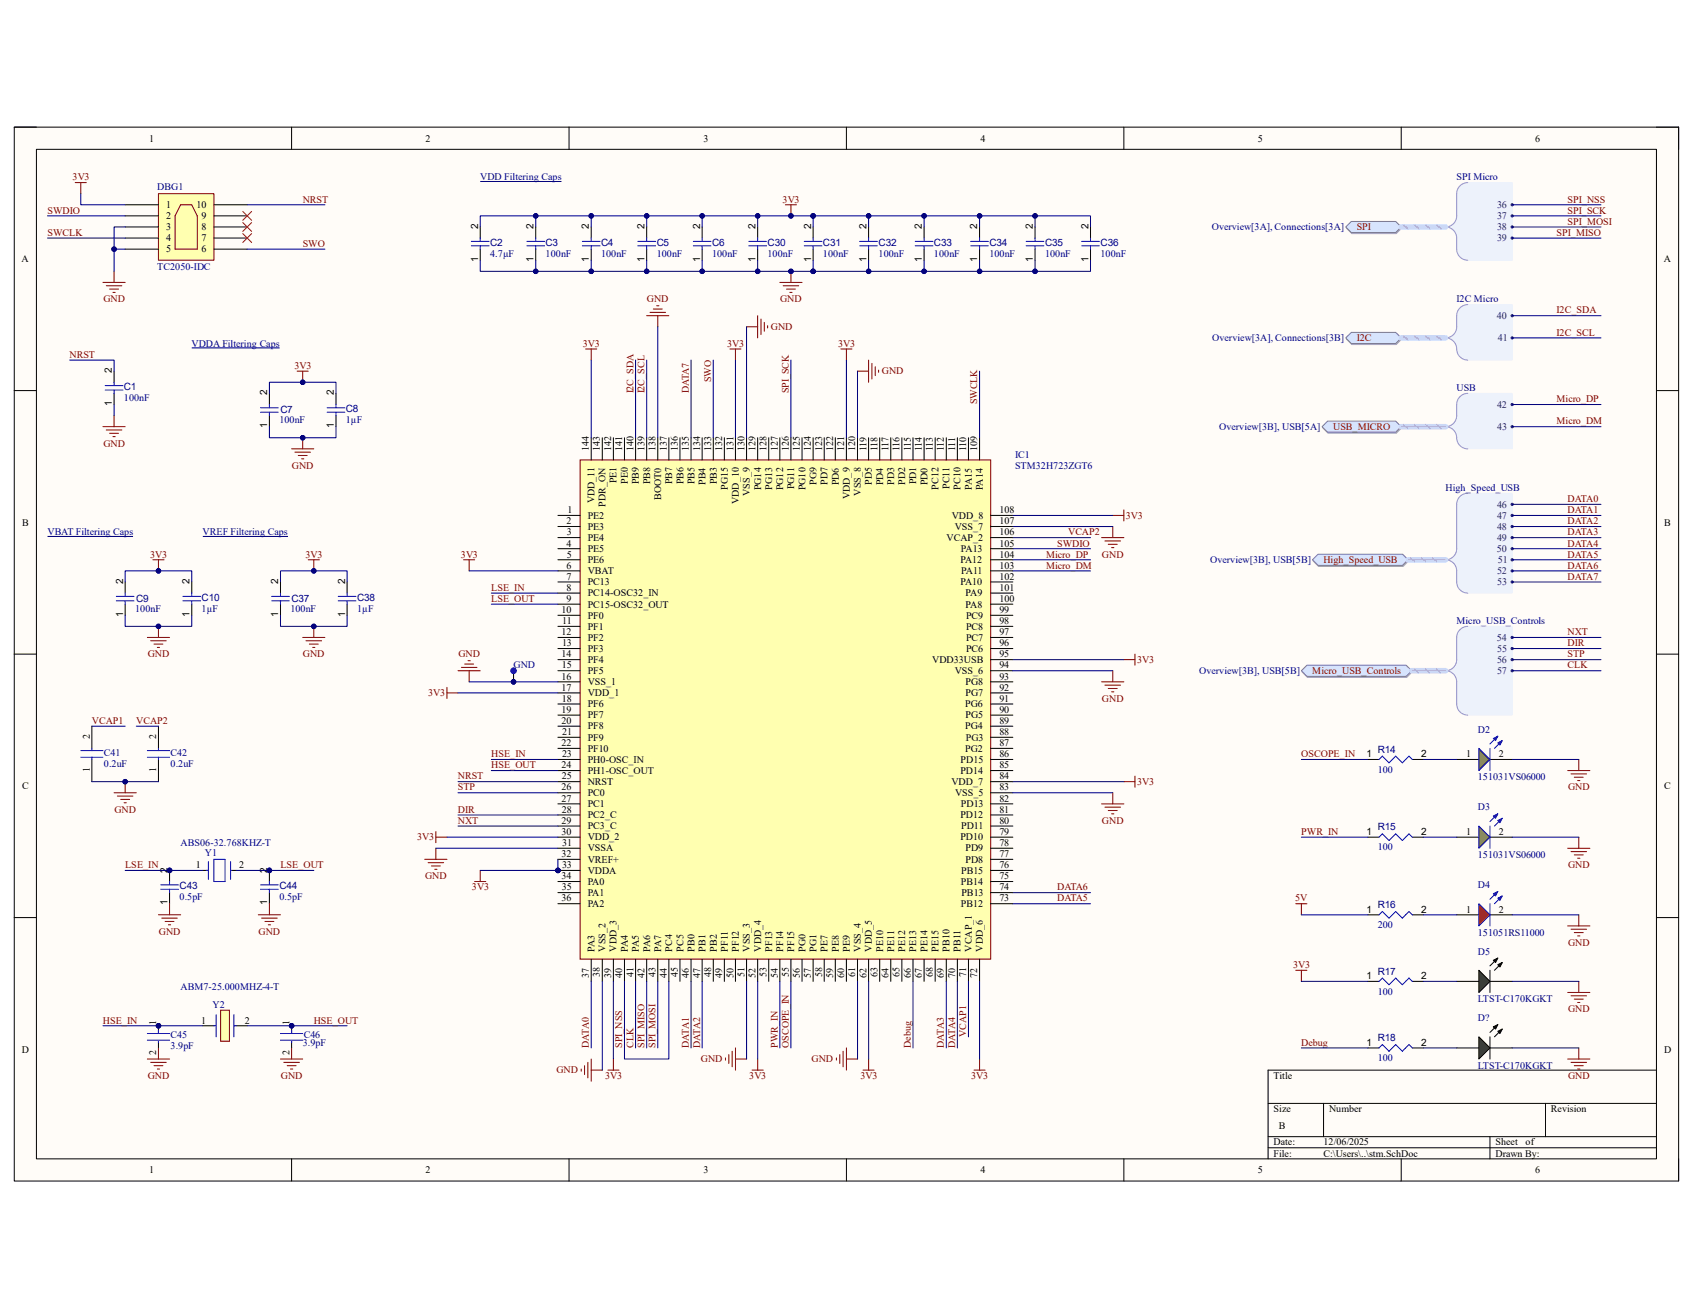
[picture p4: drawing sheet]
<svg xmlns="http://www.w3.org/2000/svg" width="279mm" height="216mm" viewBox="0 0 279 216" stroke-linecap="round" stroke-linejoin="round" font-family="sans-serif">
<defs><g id="words">
<g font-size="1.7">
<text x="24.6" y="23.4">1</text>
<text x="70.2" y="23.4">2</text>
<text x="116.1" y="23.4">3</text>
<text x="161.8" y="23.4">4</text>
<text x="207.6" y="23.4">5</text>
<text x="253.4" y="23.4">6</text>
<text x="27.4" y="34.3">1</text>
<text x="32.4" y="34.3">10</text>
<text x="27.4" y="36.2">2</text>
<text x="27.4" y="38">3</text>
<text x="27.4" y="39.8">4</text>
<text x="27.4" y="41.7">5</text>
<text x="33.2" y="36.2">9</text>
<text x="33.2" y="41.7">6</text>
<text x="33.3" y="38">8</text>
<text x="33.3" y="39.8">7</text>
<text x="78.9" y="37.8" transform="rotate(-90 78.9 37.8)">2</text>
<text x="88.1" y="37.8" transform="rotate(-90 88.1 37.8)">2</text>
<text x="97.2" y="37.8" transform="rotate(-90 97.2 37.8)">2</text>
<text x="106.4" y="37.8" transform="rotate(-90 106.4 37.8)">2</text>
<text x="115.5" y="37.8" transform="rotate(-90 115.5 37.8)">2</text>
<text x="124.7" y="37.8" transform="rotate(-90 124.7 37.8)">2</text>
<text x="133.9" y="37.8" transform="rotate(-90 133.9 37.8)">2</text>
<text x="143" y="37.8" transform="rotate(-90 143 37.8)">2</text>
<text x="152.1" y="37.8" transform="rotate(-90 152.1 37.8)">2</text>
<text x="161.3" y="37.8" transform="rotate(-90 161.3 37.8)">2</text>
<text x="170.5" y="37.8" transform="rotate(-90 170.5 37.8)">2</text>
<text x="179.6" y="37.8" transform="rotate(-90 179.6 37.8)">2</text>
<text x="3.6" y="43.3">A</text>
<text x="78.9" y="43.2" transform="rotate(-90 78.9 43.2)">1</text>
<text x="88.1" y="43.2" transform="rotate(-90 88.1 43.2)">1</text>
<text x="97.2" y="43.2" transform="rotate(-90 97.2 43.2)">1</text>
<text x="106.4" y="43.2" transform="rotate(-90 106.4 43.2)">1</text>
<text x="115.5" y="43.2" transform="rotate(-90 115.5 43.2)">1</text>
<text x="124.7" y="43.2" transform="rotate(-90 124.7 43.2)">1</text>
<text x="133.9" y="43.2" transform="rotate(-90 133.9 43.2)">1</text>
<text x="143" y="43.2" transform="rotate(-90 143 43.2)">1</text>
<text x="152.1" y="43.2" transform="rotate(-90 152.1 43.2)">1</text>
<text x="161.3" y="43.2" transform="rotate(-90 161.3 43.2)">1</text>
<text x="170.5" y="43.2" transform="rotate(-90 170.5 43.2)">1</text>
<text x="179.6" y="43.2" transform="rotate(-90 179.6 43.2)">1</text>
<text x="274.6" y="43.3">A</text>
<text x="18.5" y="61.6" transform="rotate(-90 18.5 61.6)">2</text>
<text x="44.1" y="65.3" transform="rotate(-90 44.1 65.3)">2</text>
<text x="55.1" y="65.3" transform="rotate(-90 55.1 65.3)">2</text>
<text x="18.5" y="67" transform="rotate(-90 18.5 67)">1</text>
<text x="44.1" y="70.7" transform="rotate(-90 44.1 70.7)">1</text>
<text x="55.1" y="70.7" transform="rotate(-90 55.1 70.7)">1</text>
<text x="97.2" y="74.5" transform="rotate(-90 97.2 74.5)">144</text>
<text x="99" y="74.5" transform="rotate(-90 99 74.5)">143</text>
<text x="100.9" y="74.5" transform="rotate(-90 100.9 74.5)">142</text>
<text x="102.7" y="74.5" transform="rotate(-90 102.7 74.5)">141</text>
<text x="104.5" y="74.5" transform="rotate(-90 104.5 74.5)">140</text>
<text x="106.4" y="74.5" transform="rotate(-90 106.4 74.5)">139</text>
<text x="108.2" y="74.5" transform="rotate(-90 108.2 74.5)">138</text>
<text x="110" y="74.5" transform="rotate(-90 110 74.5)">137</text>
<text x="111.8" y="74.5" transform="rotate(-90 111.8 74.5)">136</text>
<text x="113.7" y="74.5" transform="rotate(-90 113.7 74.5)">135</text>
<text x="115.5" y="74.5" transform="rotate(-90 115.5 74.5)">134</text>
<text x="117.3" y="74.5" transform="rotate(-90 117.3 74.5)">133</text>
<text x="119.2" y="74.5" transform="rotate(-90 119.2 74.5)">132</text>
<text x="121" y="74.5" transform="rotate(-90 121 74.5)">131</text>
<text x="122.9" y="74.5" transform="rotate(-90 122.9 74.5)">130</text>
<text x="124.7" y="74.5" transform="rotate(-90 124.7 74.5)">129</text>
<text x="126.5" y="74.5" transform="rotate(-90 126.5 74.5)">128</text>
<text x="128.4" y="74.5" transform="rotate(-90 128.4 74.5)">127</text>
<text x="130.2" y="74.5" transform="rotate(-90 130.2 74.5)">126</text>
<text x="132" y="74.5" transform="rotate(-90 132 74.5)">125</text>
<text x="133.8" y="74.5" transform="rotate(-90 133.8 74.5)">124</text>
<text x="135.7" y="74.5" transform="rotate(-90 135.7 74.5)">123</text>
<text x="137.5" y="74.5" transform="rotate(-90 137.5 74.5)">122</text>
<text x="139.3" y="74.5" transform="rotate(-90 139.3 74.5)">121</text>
<text x="141.1" y="74.5" transform="rotate(-90 141.1 74.5)">120</text>
<text x="143" y="74.5" transform="rotate(-90 143 74.5)">119</text>
<text x="144.8" y="74.5" transform="rotate(-90 144.8 74.5)">118</text>
<text x="146.6" y="74.5" transform="rotate(-90 146.6 74.5)">117</text>
<text x="148.5" y="74.5" transform="rotate(-90 148.5 74.5)">116</text>
<text x="150.3" y="74.5" transform="rotate(-90 150.3 74.5)">115</text>
<text x="152.1" y="74.5" transform="rotate(-90 152.1 74.5)">114</text>
<text x="154" y="74.5" transform="rotate(-90 154 74.5)">113</text>
<text x="155.8" y="74.5" transform="rotate(-90 155.8 74.5)">112</text>
<text x="157.6" y="74.5" transform="rotate(-90 157.6 74.5)">111</text>
<text x="159.5" y="74.5" transform="rotate(-90 159.5 74.5)">110</text>
<text x="161.3" y="74.5" transform="rotate(-90 161.3 74.5)">109</text>
<text x="98.1" y="83.1" transform="rotate(-90 98.1 83.1)">VDD_11</text>
<text x="99.9" y="83.6" transform="rotate(-90 99.9 83.6)">PDR_ON</text>
<text x="101.8" y="79.8" transform="rotate(-90 101.8 79.8)">PE1</text>
<text x="103.6" y="79.9" transform="rotate(-90 103.6 79.9)">PE0</text>
<text x="105.5" y="80" transform="rotate(-90 105.5 80)">PB9</text>
<text x="107.3" y="80" transform="rotate(-90 107.3 80)">PB8</text>
<text x="109.1" y="82.5" transform="rotate(-90 109.1 82.5)">BOOT0</text>
<text x="111" y="80" transform="rotate(-90 111 80)">PB7</text>
<text x="112.8" y="80" transform="rotate(-90 112.8 80)">PB6</text>
<text x="114.6" y="79.9" transform="rotate(-90 114.6 79.9)">PB5</text>
<text x="116.4" y="80" transform="rotate(-90 116.4 80)">PB4</text>
<text x="118.3" y="79.9" transform="rotate(-90 118.3 79.9)">PB3</text>
<text x="120.1" y="80.9" transform="rotate(-90 120.1 80.9)">PG15</text>
<text x="121.9" y="83.2" transform="rotate(-90 121.9 83.2)">VDD_10</text>
<text x="123.7" y="81.8" transform="rotate(-90 123.7 81.8)">VSS_9</text>
<text x="125.6" y="80.9" transform="rotate(-90 125.6 80.9)">PG14</text>
<text x="127.4" y="80.8" transform="rotate(-90 127.4 80.8)">PG13</text>
<text x="129.2" y="80.9" transform="rotate(-90 129.2 80.9)">PG12</text>
<text x="131.1" y="80.8" transform="rotate(-90 131.1 80.8)">PG11</text>
<text x="132.9" y="80.9" transform="rotate(-90 132.9 80.9)">PG10</text>
<text x="134.7" y="80.1" transform="rotate(-90 134.7 80.1)">PG9</text>
<text x="136.6" y="80.1" transform="rotate(-90 136.6 80.1)">PD7</text>
<text x="138.4" y="80.1" transform="rotate(-90 138.4 80.1)">PD6</text>
<text x="140.3" y="82.4" transform="rotate(-90 140.3 82.4)">VDD_9</text>
<text x="142.1" y="81.8" transform="rotate(-90 142.1 81.8)">VSS_8</text>
<text x="143.9" y="80" transform="rotate(-90 143.9 80)">PD5</text>
<text x="145.8" y="80.1" transform="rotate(-90 145.8 80.1)">PD4</text>
<text x="147.6" y="80" transform="rotate(-90 147.6 80)">PD3</text>
<text x="149.4" y="80.1" transform="rotate(-90 149.4 80.1)">PD2</text>
<text x="151.2" y="79.9" transform="rotate(-90 151.2 79.9)">PD1</text>
<text x="153.1" y="80.1" transform="rotate(-90 153.1 80.1)">PD0</text>
<text x="154.9" y="80.8" transform="rotate(-90 154.9 80.8)">PC12</text>
<text x="156.7" y="80.7" transform="rotate(-90 156.7 80.7)">PC11</text>
<text x="158.5" y="80.8" transform="rotate(-90 158.5 80.8)">PC10</text>
<text x="160.4" y="80.9" transform="rotate(-90 160.4 80.9)">PA15</text>
<text x="162.2" y="80.9" transform="rotate(-90 162.2 80.9)">PA14</text>
<text x="3.6" y="86.7">B</text>
<text x="93.5" y="86.5">2</text>
<text x="93.6" y="88.3">3</text>
<text x="93.6" y="84.7">1</text>
<text x="97" y="85.6">PE2</text>
<text x="97" y="87.5">PE3</text>
<text x="97" y="89.3">PE4</text>
<text x="156.2" y="89.3">VCAP_2</text>
<text x="157.1" y="85.6">VDD_8</text>
<text x="157.6" y="87.5">VSS_7</text>
<text x="164.9" y="84.7">108</text>
<text x="164.9" y="86.5">107</text>
<text x="164.9" y="88.3">106</text>
<text x="274.7" y="86.7">B</text>
<text x="93.5" y="90.2">4</text>
<text x="93.5" y="93.9">6</text>
<text x="93.5" y="95.7">7</text>
<text x="93.6" y="92">5</text>
<text x="97" y="91.1">PE5</text>
<text x="97" y="92.9">PE6</text>
<text x="97" y="94.8">VBAT</text>
<text x="158.5" y="92.9">PA12</text>
<text x="158.6" y="91.1">PA13</text>
<text x="158.6" y="94.8">PA11</text>
<text x="164.9" y="90.2">105</text>
<text x="164.9" y="92">104</text>
<text x="164.9" y="93.9">103</text>
<text x="164.9" y="95.7">102</text>
<text x="20.3" y="101.8" transform="rotate(-90 20.3 101.8)">1</text>
<text x="20.3" y="96.4" transform="rotate(-90 20.3 96.4)">2</text>
<text x="31.3" y="101.8" transform="rotate(-90 31.3 101.8)">1</text>
<text x="31.3" y="96.4" transform="rotate(-90 31.3 96.4)">2</text>
<text x="45.9" y="101.8" transform="rotate(-90 45.9 101.8)">1</text>
<text x="45.9" y="96.4" transform="rotate(-90 45.9 96.4)">2</text>
<text x="56.9" y="101.8" transform="rotate(-90 56.9 101.8)">1</text>
<text x="56.9" y="96.4" transform="rotate(-90 56.9 96.4)">2</text>
<text x="92.7" y="101.2">10</text>
<text x="93.5" y="97.5">8</text>
<text x="93.5" y="99.4">9</text>
<text x="97" y="96.6">PC13</text>
<text x="97" y="98.4">PC14-OSC32_IN</text>
<text x="97" y="100.3">PC15-OSC32_OUT</text>
<text x="158.5" y="96.6">PA10</text>
<text x="159.3" y="98.4">PA9</text>
<text x="159.3" y="100.3">PA8</text>
<text x="164.9" y="97.5">101</text>
<text x="164.9" y="99.4">100</text>
<text x="164.9" y="101.2">99</text>
<text x="92.7" y="104.9">12</text>
<text x="92.8" y="106.7">13</text>
<text x="92.8" y="103">11</text>
<text x="97" y="102.1">PF0</text>
<text x="97" y="103.9">PF1</text>
<text x="97" y="105.7">PF2</text>
<text x="97" y="107.6">PF3</text>
<text x="159.4" y="102.1">PC9</text>
<text x="159.4" y="103.9">PC8</text>
<text x="159.4" y="105.7">PC7</text>
<text x="159.4" y="107.6">PC6</text>
<text x="164.9" y="103">98</text>
<text x="164.9" y="104.9">97</text>
<text x="164.9" y="106.7">96</text>
<text x="92.7" y="108.5">14</text>
<text x="92.7" y="112.2">16</text>
<text x="92.7" y="110.3">15</text>
<text x="97" y="109.4">PF4</text>
<text x="97" y="111.3">PF5</text>
<text x="97" y="113.1">VSS_1</text>
<text x="153.8" y="109.4">VDD33USB</text>
<text x="157.6" y="111.3">VSS_6</text>
<text x="159.3" y="113.1">PG8</text>
<text x="164.9" y="108.5">95</text>
<text x="164.9" y="110.3">94</text>
<text x="164.9" y="112.2">93</text>
<text x="92.7" y="114">17</text>
<text x="92.7" y="117.6">19</text>
<text x="92.7" y="119.5">20</text>
<text x="92.7" y="115.8">18</text>
<text x="97" y="114.9">VDD_1</text>
<text x="97" y="116.8">PF6</text>
<text x="97" y="118.6">PF7</text>
<text x="159.3" y="116.8">PG6</text>
<text x="159.3" y="114.9">PG7</text>
<text x="159.3" y="118.6">PG5</text>
<text x="164.9" y="114">92</text>
<text x="164.9" y="115.8">91</text>
<text x="164.9" y="117.6">90</text>
<text x="164.9" y="119.5">89</text>
<text x="14.8" y="122" transform="rotate(-90 14.8 122)">2</text>
<text x="25.8" y="122" transform="rotate(-90 25.8 122)">2</text>
<text x="92.7" y="123.1">22</text>
<text x="92.8" y="125">23</text>
<text x="92.8" y="121.3">21</text>
<text x="97" y="120.4">PF8</text>
<text x="97" y="122.3">PF9</text>
<text x="97" y="124.1">PF10</text>
<text x="97" y="125.9">PH0-OSC_IN</text>
<text x="158.5" y="125.9">PD15</text>
<text x="159.3" y="120.4">PG4</text>
<text x="159.3" y="124.1">PG2</text>
<text x="159.4" y="122.3">PG3</text>
<text x="164.9" y="121.3">88</text>
<text x="164.9" y="123.1">87</text>
<text x="164.9" y="125">86</text>
<text x="225.5" y="125">1</text>
<text x="234.5" y="125">2</text>
<text x="242" y="125">1</text>
<text x="247.4" y="125">2</text>
<text x="3.6" y="130.3">C</text>
<text x="14.8" y="127.5" transform="rotate(-90 14.8 127.5)">1</text>
<text x="25.8" y="127.5" transform="rotate(-90 25.8 127.5)">1</text>
<text x="92.7" y="126.8">24</text>
<text x="92.7" y="130.5">26</text>
<text x="92.7" y="128.7">25</text>
<text x="97" y="127.7">PH1-OSC_OUT</text>
<text x="97" y="129.6">NRST</text>
<text x="97" y="131.4">PC0</text>
<text x="157" y="129.6">VDD_7</text>
<text x="157.6" y="131.4">VSS_5</text>
<text x="158.5" y="127.7">PD14</text>
<text x="164.9" y="126.8">85</text>
<text x="164.9" y="128.7">84</text>
<text x="164.9" y="130.5">83</text>
<text x="274.7" y="130.3">C</text>
<text x="92.7" y="132.3">27</text>
<text x="92.7" y="136">29</text>
<text x="92.7" y="137.8">30</text>
<text x="92.7" y="134.2">28</text>
<text x="97" y="133.2">PC1</text>
<text x="97" y="135">PC2_C</text>
<text x="97" y="136.9">PC3_C</text>
<text x="158.5" y="135">PD12</text>
<text x="158.6" y="133.2">PD13</text>
<text x="158.6" y="136.9">PD11</text>
<text x="164.9" y="132.3">82</text>
<text x="164.9" y="134.2">81</text>
<text x="164.9" y="136">80</text>
<text x="164.9" y="137.8">79</text>
<text x="225.5" y="137.8">1</text>
<text x="234.5" y="137.8">2</text>
<text x="242" y="137.8">1</text>
<text x="247.4" y="137.8">2</text>
<text x="32.3" y="143.3">1</text>
<text x="39.5" y="143.3">2</text>
<text x="92.7" y="141.5">32</text>
<text x="92.8" y="143.3">33</text>
<text x="92.8" y="139.7">31</text>
<text x="97" y="138.7">VDD_2</text>
<text x="97" y="140.5">VSSA</text>
<text x="97" y="142.4">VREF+</text>
<text x="158.5" y="138.7">PD10</text>
<text x="159.3" y="140.5">PD9</text>
<text x="159.3" y="142.4">PD8</text>
<text x="164.9" y="139.7">78</text>
<text x="164.9" y="141.5">77</text>
<text x="164.9" y="143.3">76</text>
<text x="27.6" y="149.4" transform="rotate(-90 27.6 149.4)">1</text>
<text x="27.6" y="144" transform="rotate(-90 27.6 144)">2</text>
<text x="44.1" y="149.4" transform="rotate(-90 44.1 149.4)">1</text>
<text x="44.1" y="144" transform="rotate(-90 44.1 144)">2</text>
<text x="92.7" y="145.1">34</text>
<text x="92.7" y="148.8">36</text>
<text x="92.7" y="147">35</text>
<text x="97" y="144.2">VDDA</text>
<text x="97" y="146">PA0</text>
<text x="97" y="147.9">PA1</text>
<text x="97" y="149.7">PA2</text>
<text x="158.6" y="146">PB14</text>
<text x="158.6" y="149.7">PB12</text>
<text x="158.6" y="144.2">PB15</text>
<text x="158.7" y="147.9">PB13</text>
<text x="164.9" y="145.1">75</text>
<text x="164.9" y="147">74</text>
<text x="164.9" y="148.8">73</text>
<text x="225.5" y="150.6">1</text>
<text x="234.5" y="150.6">2</text>
<text x="242" y="150.6">1</text>
<text x="247.4" y="150.6">2</text>
<text x="97.2" y="161.4" transform="rotate(-90 97.2 161.4)">37</text>
<text x="98.1" y="157.1" transform="rotate(-90 98.1 157.1)">PA3</text>
<text x="99" y="161.3" transform="rotate(-90 99 161.3)">38</text>
<text x="99.9" y="157.1" transform="rotate(-90 99.9 157.1)">VSS_2</text>
<text x="100.9" y="161.4" transform="rotate(-90 100.9 161.4)">39</text>
<text x="101.8" y="157.1" transform="rotate(-90 101.8 157.1)">VDD_3</text>
<text x="102.7" y="161.4" transform="rotate(-90 102.7 161.4)">40</text>
<text x="103.6" y="157.1" transform="rotate(-90 103.6 157.1)">PA4</text>
<text x="104.5" y="161.2" transform="rotate(-90 104.5 161.2)">41</text>
<text x="105.5" y="157.1" transform="rotate(-90 105.5 157.1)">PA5</text>
<text x="106.4" y="161.4" transform="rotate(-90 106.4 161.4)">42</text>
<text x="107.3" y="157.1" transform="rotate(-90 107.3 157.1)">PA6</text>
<text x="108.2" y="161.3" transform="rotate(-90 108.2 161.3)">43</text>
<text x="109.1" y="157.1" transform="rotate(-90 109.1 157.1)">PA7</text>
<text x="110" y="161.4" transform="rotate(-90 110 161.4)">44</text>
<text x="111" y="157.1" transform="rotate(-90 111 157.1)">PC4</text>
<text x="111.8" y="161.3" transform="rotate(-90 111.8 161.3)">45</text>
<text x="112.8" y="157.1" transform="rotate(-90 112.8 157.1)">PC5</text>
<text x="113.7" y="161.4" transform="rotate(-90 113.7 161.4)">46</text>
<text x="114.6" y="157.1" transform="rotate(-90 114.6 157.1)">PB0</text>
<text x="115.5" y="161.4" transform="rotate(-90 115.5 161.4)">47</text>
<text x="116.4" y="157.1" transform="rotate(-90 116.4 157.1)">PB1</text>
<text x="117.3" y="161.3" transform="rotate(-90 117.3 161.3)">48</text>
<text x="118.3" y="157.1" transform="rotate(-90 118.3 157.1)">PB2</text>
<text x="119.2" y="161.4" transform="rotate(-90 119.2 161.4)">49</text>
<text x="120.1" y="157.1" transform="rotate(-90 120.1 157.1)">PF11</text>
<text x="121" y="161.4" transform="rotate(-90 121 161.4)">50</text>
<text x="121.9" y="157.1" transform="rotate(-90 121.9 157.1)">PF12</text>
<text x="122.9" y="161.2" transform="rotate(-90 122.9 161.2)">51</text>
<text x="123.7" y="157.1" transform="rotate(-90 123.7 157.1)">VSS_3</text>
<text x="124.7" y="161.4" transform="rotate(-90 124.7 161.4)">52</text>
<text x="125.6" y="157.1" transform="rotate(-90 125.6 157.1)">VDD_4</text>
<text x="126.5" y="161.3" transform="rotate(-90 126.5 161.3)">53</text>
<text x="127.4" y="157.1" transform="rotate(-90 127.4 157.1)">PF13</text>
<text x="128.4" y="161.4" transform="rotate(-90 128.4 161.4)">54</text>
<text x="129.2" y="157.1" transform="rotate(-90 129.2 157.1)">PF14</text>
<text x="130.2" y="161.3" transform="rotate(-90 130.2 161.3)">55</text>
<text x="131.1" y="157.1" transform="rotate(-90 131.1 157.1)">PF15</text>
<text x="132" y="161.4" transform="rotate(-90 132 161.4)">56</text>
<text x="132.9" y="157.1" transform="rotate(-90 132.9 157.1)">PG0</text>
<text x="133.8" y="161.4" transform="rotate(-90 133.8 161.4)">57</text>
<text x="134.7" y="157.1" transform="rotate(-90 134.7 157.1)">PG1</text>
<text x="135.7" y="161.3" transform="rotate(-90 135.7 161.3)">58</text>
<text x="136.6" y="157.1" transform="rotate(-90 136.6 157.1)">PE7</text>
<text x="137.5" y="161.4" transform="rotate(-90 137.5 161.4)">59</text>
<text x="138.4" y="157.1" transform="rotate(-90 138.4 157.1)">PE8</text>
<text x="139.3" y="161.4" transform="rotate(-90 139.3 161.4)">60</text>
<text x="140.3" y="157.1" transform="rotate(-90 140.3 157.1)">PE9</text>
<text x="141.1" y="161.2" transform="rotate(-90 141.1 161.2)">61</text>
<text x="142.1" y="157.1" transform="rotate(-90 142.1 157.1)">VSS_4</text>
<text x="143" y="161.4" transform="rotate(-90 143 161.4)">62</text>
<text x="143.9" y="157.1" transform="rotate(-90 143.9 157.1)">VDD_5</text>
<text x="144.8" y="161.3" transform="rotate(-90 144.8 161.3)">63</text>
<text x="145.8" y="157.1" transform="rotate(-90 145.8 157.1)">PE10</text>
<text x="146.6" y="161.4" transform="rotate(-90 146.6 161.4)">64</text>
<text x="147.6" y="157.1" transform="rotate(-90 147.6 157.1)">PE11</text>
<text x="148.5" y="161.3" transform="rotate(-90 148.5 161.3)">65</text>
<text x="149.4" y="157.1" transform="rotate(-90 149.4 157.1)">PE12</text>
<text x="150.3" y="161.4" transform="rotate(-90 150.3 161.4)">66</text>
<text x="151.2" y="157.1" transform="rotate(-90 151.2 157.1)">PE13</text>
<text x="152.1" y="161.4" transform="rotate(-90 152.1 161.4)">67</text>
<text x="153.1" y="157.1" transform="rotate(-90 153.1 157.1)">PE14</text>
<text x="154" y="161.3" transform="rotate(-90 154 161.3)">68</text>
<text x="154.9" y="157.1" transform="rotate(-90 154.9 157.1)">PE15</text>
<text x="155.8" y="161.4" transform="rotate(-90 155.8 161.4)">69</text>
<text x="156.7" y="157.1" transform="rotate(-90 156.7 157.1)">PB10</text>
<text x="157.6" y="161.4" transform="rotate(-90 157.6 161.4)">70</text>
<text x="158.5" y="157.1" transform="rotate(-90 158.5 157.1)">PB11</text>
<text x="159.5" y="161.2" transform="rotate(-90 159.5 161.2)">71</text>
<text x="160.4" y="157.1" transform="rotate(-90 160.4 157.1)">VCAP_1</text>
<text x="161.3" y="161.4" transform="rotate(-90 161.3 161.4)">72</text>
<text x="162.2" y="157.1" transform="rotate(-90 162.2 157.1)">VDD_6</text>
<text x="225.5" y="161.6">1</text>
<text x="234.5" y="161.6">2</text>
<text x="3.6" y="173.7">D</text>
<text x="25.8" y="169.1" transform="rotate(-90 25.8 169.1)">1</text>
<text x="33.2" y="169">1</text>
<text x="40.4" y="169">2</text>
<text x="47.8" y="169.1" transform="rotate(-90 47.8 169.1)">1</text>
<text x="225.5" y="172.6">1</text>
<text x="234.5" y="172.6">2</text>
<text x="274.6" y="173.7">D</text>
<text x="25.8" y="174.1" transform="rotate(-90 25.8 174.1)">2</text>
<text x="47.8" y="174.1" transform="rotate(-90 47.8 174.1)">2</text>
<text x="210.2" y="178.1">Title</text>
<text x="210.2" y="183.6">Size</text>
<text x="219.3" y="183.6">Number</text>
<text x="256" y="183.6">Revision</text>
<text x="210.2" y="189.1">Date:</text>
<text x="210.2" y="190.9">File:</text>
<text x="211.1" y="186.4">B</text>
<text x="218.4" y="189.1">12/06/2025</text>
<text x="218.4" y="190.9">C:\Users\..\stm.SchDoc</text>
<text x="246.8" y="189.1">Sheet</text>
<text x="246.8" y="190.9">Drawn By:</text>
<text x="251.8" y="189.1">of</text>
<text x="24.6" y="193.7">1</text>
<text x="70.2" y="193.7">2</text>
<text x="116.1" y="193.7">3</text>
<text x="161.8" y="193.7">4</text>
<text x="207.6" y="193.7">5</text>
<text x="253.4" y="193.7">6</text>
</g>
<g font-size="1.7" fill="#800000">
<text x="12" y="29.8">3V3</text>
<text x="7.8" y="35.3">SWDIO</text>
<text x="50" y="33.4">NRST</text>
<text x="129.2" y="33.4">3V3</text>
<text x="258.7" y="33.4">SPI_NSS</text>
<text x="258.7" y="35.3">SPI_SCK</text>
<text x="7.8" y="38.9">SWCLK</text>
<text x="50" y="40.8">SWO</text>
<text x="223.9" y="38">SPI</text>
<text x="256.9" y="38.9">SPI_MISO</text>
<text x="258.7" y="37.1">SPI_MOSI</text>
<text x="17.1" y="49.9">GND</text>
<text x="106.8" y="49.9">GND</text>
<text x="128.7" y="49.9">GND</text>
<text x="256.9" y="51.7">I2C_SDA</text>
<text x="11.5" y="59.1">NRST</text>
<text x="96.2" y="57.2">3V3</text>
<text x="120" y="57.2">3V3</text>
<text x="127.2" y="54.5">GND</text>
<text x="138.3" y="57.2">3V3</text>
<text x="223.9" y="56.3">I2C</text>
<text x="256.9" y="55.4">I2C_SCL</text>
<text x="48.6" y="60.9">3V3</text>
<text x="104.5" y="64.9" transform="rotate(-90 104.5 64.9)">I2C_SDA</text>
<text x="106.4" y="64.9" transform="rotate(-90 106.4 64.9)">I2C_SCL</text>
<text x="113.7" y="64.9" transform="rotate(-90 113.7 64.9)">DATA7</text>
<text x="117.3" y="63.1" transform="rotate(-90 117.3 63.1)">SWO</text>
<text x="130.2" y="64.9" transform="rotate(-90 130.2 64.9)">SPI_SCK</text>
<text x="145.5" y="61.8">GND</text>
<text x="161.3" y="66.8" transform="rotate(-90 161.3 66.8)">SWCLK</text>
<text x="220" y="71">USB_MICRO</text>
<text x="256.9" y="66.4">Micro_DP</text>
<text x="256.9" y="70.1">Micro_DM</text>
<text x="17.1" y="73.7">GND</text>
<text x="48.2" y="77.4">GND</text>
<text x="258.7" y="82.9">DATA0</text>
<text x="176.3" y="88.3">VCAP2</text>
<text x="185.8" y="85.6">3V3</text>
<text x="258.7" y="84.7">DATA1</text>
<text x="258.7" y="86.5">DATA2</text>
<text x="258.7" y="88.3">DATA3</text>
<text x="24.8" y="92">3V3</text>
<text x="50.4" y="92">3V3</text>
<text x="76.1" y="92">3V3</text>
<text x="172.6" y="93.9">Micro_DM</text>
<text x="172.6" y="92">Micro_DP</text>
<text x="174.5" y="90.2">SWDIO</text>
<text x="181.9" y="92">GND</text>
<text x="218.4" y="92.9">High_Speed_USB</text>
<text x="258.7" y="90.2">DATA4</text>
<text x="258.7" y="92">DATA5</text>
<text x="258.7" y="93.9">DATA6</text>
<text x="258.7" y="95.7">DATA7</text>
<text x="81.1" y="97.5">LSE_IN</text>
<text x="81.1" y="99.4">LSE_OUT</text>
<text x="258.7" y="104.9">NXT</text>
<text x="258.7" y="106.7">DIR</text>
<text x="24.4" y="108.5">GND</text>
<text x="50" y="108.5">GND</text>
<text x="75.6" y="108.5">GND</text>
<text x="187.7" y="109.4">3V3</text>
<text x="216.6" y="111.3">Micro_USB_Controls</text>
<text x="258.7" y="108.5">STP</text>
<text x="258.7" y="110.3">CLK</text>
<text x="15.2" y="119.5">VCAP1</text>
<text x="22.5" y="119.5">VCAP2</text>
<text x="70.7" y="114.9">3V3</text>
<text x="181.9" y="115.8">GND</text>
<text x="81.1" y="125">HSE_IN</text>
<text x="214.8" y="125">OSCOPE_IN</text>
<text x="75.6" y="128.7">NRST</text>
<text x="75.6" y="130.5">STP</text>
<text x="81.1" y="126.8">HSE_OUT</text>
<text x="187.7" y="129.6">3V3</text>
<text x="258.8" y="130.5">GND</text>
<text x="18.9" y="134.2">GND</text>
<text x="75.6" y="134.2">DIR</text>
<text x="75.6" y="136">NXT</text>
<text x="181.9" y="136">GND</text>
<text x="214.8" y="137.8">PWR_IN</text>
<text x="20.7" y="143.3">LSE_IN</text>
<text x="46.3" y="143.3">LSE_OUT</text>
<text x="68.8" y="138.7">3V3</text>
<text x="258.8" y="143.3">GND</text>
<text x="70.1" y="145.1">GND</text>
<text x="77.9" y="147">3V3</text>
<text x="174.5" y="148.8">DATA5</text>
<text x="174.5" y="147">DATA6</text>
<text x="213.7" y="148.8">5V</text>
<text x="26.2" y="154.3">GND</text>
<text x="42.7" y="154.3">GND</text>
<text x="213.4" y="159.8">3V3</text>
<text x="258.8" y="156.1">GND</text>
<text x="258.8" y="167.1">GND</text>
<text x="17" y="169">HSE_IN</text>
<text x="51.8" y="169">HSE_OUT</text>
<text x="97.2" y="173" transform="rotate(-90 97.2 173)">DATA0</text>
<text x="102.7" y="173" transform="rotate(-90 102.7 173)">SPI_NSS</text>
<text x="104.5" y="173" transform="rotate(-90 104.5 173)">CLK</text>
<text x="106.4" y="173" transform="rotate(-90 106.4 173)">SPI_MISO</text>
<text x="108.2" y="173" transform="rotate(-90 108.2 173)">SPI_MOSI</text>
<text x="113.7" y="173" transform="rotate(-90 113.7 173)">DATA1</text>
<text x="115.5" y="173" transform="rotate(-90 115.5 173)">DATA2</text>
<text x="128.4" y="173" transform="rotate(-90 128.4 173)">PWR_IN</text>
<text x="130.2" y="173" transform="rotate(-90 130.2 173)">OSCOPE_IN</text>
<text x="150.3" y="173" transform="rotate(-90 150.3 173)">Debug</text>
<text x="155.8" y="173" transform="rotate(-90 155.8 173)">DATA3</text>
<text x="157.6" y="173" transform="rotate(-90 157.6 173)">DATA4</text>
<text x="159.5" y="171.2" transform="rotate(-90 159.5 171.2)">VCAP1</text>
<text x="214.8" y="172.6">Debug</text>
<text x="24.4" y="178.1">GND</text>
<text x="46.4" y="178.1">GND</text>
<text x="91.8" y="177.2">GND</text>
<text x="99.9" y="178.1">3V3</text>
<text x="115.7" y="175.3">GND</text>
<text x="123.7" y="178.1">3V3</text>
<text x="133.9" y="175.3">GND</text>
<text x="142" y="178.1">3V3</text>
<text x="160.3" y="178.1">3V3</text>
<text x="258.8" y="178.1">GND</text>
</g>
<g font-size="1.7" fill="#000080">
<text x="79.2" y="29.8">VDD Filtering Caps</text>
<text x="240.4" y="29.8">SPI Micro</text>
<text x="26" y="31.4">DBG1</text>
<text x="80.9" y="40.6">C2</text>
<text x="90" y="40.6">C3</text>
<text x="99.2" y="40.6">C4</text>
<text x="108.4" y="40.6">C5</text>
<text x="117.5" y="40.6">C6</text>
<text x="126.7" y="40.6">C30</text>
<text x="135.8" y="40.6">C31</text>
<text x="145" y="40.6">C32</text>
<text x="154.1" y="40.6">C33</text>
<text x="163.3" y="40.6">C34</text>
<text x="172.5" y="40.6">C35</text>
<text x="181.6" y="40.6">C36</text>
<text x="200" y="38">Overview[3A], Connections[3A]</text>
<text x="26" y="44.6">TC2050-IDC</text>
<text x="80.9" y="42.4">4.7µF</text>
<text x="90" y="42.4">100nF</text>
<text x="99.2" y="42.4">100nF</text>
<text x="108.4" y="42.4">100nF</text>
<text x="117.5" y="42.4">100nF</text>
<text x="126.7" y="42.4">100nF</text>
<text x="135.8" y="42.4">100nF</text>
<text x="145" y="42.4">100nF</text>
<text x="154.1" y="42.4">100nF</text>
<text x="163.3" y="42.4">100nF</text>
<text x="172.5" y="42.4">100nF</text>
<text x="181.6" y="42.4">100nF</text>
<text x="240.4" y="49.9">I2C Micro</text>
<text x="31.6" y="57.2">VDDA Filtering Caps</text>
<text x="200.1" y="56.3">Overview[3A], Connections[3B]</text>
<text x="20.4" y="64.4">C1</text>
<text x="240.4" y="64.6">USB</text>
<text x="20.4" y="66.2">100nF</text>
<text x="46.1" y="69.8">100nF</text>
<text x="46.3" y="68.2">C7</text>
<text x="57.1" y="69.8">1µF</text>
<text x="57.1" y="68">C8</text>
<text x="201.2" y="71">Overview[3B], USB[5A]</text>
<text x="167.5" y="75.6">IC1</text>
<text x="167.5" y="77.4">STM32H723ZGT6</text>
<text x="238.5" y="81">High_Speed_USB</text>
<text x="7.8" y="88.3">VBAT Filtering Caps</text>
<text x="33.4" y="88.3">VREF Filtering Caps</text>
<text x="199.7" y="92.9">Overview[3B], USB[5B]</text>
<text x="22.3" y="101">100nF</text>
<text x="22.5" y="99.4">C9</text>
<text x="33.3" y="101">1µF</text>
<text x="33.3" y="99.2">C10</text>
<text x="47.9" y="101">100nF</text>
<text x="48.1" y="99.4">C37</text>
<text x="58.9" y="101">1µF</text>
<text x="58.9" y="99.2">C38</text>
<text x="240.4" y="103">Micro_USB_Controls</text>
<text x="84.8" y="110.3">GND</text>
<text x="197.9" y="111.3">Overview[3B], USB[5B]</text>
<text x="17.1" y="124.8">C41</text>
<text x="28.2" y="124.8">C42</text>
<text x="227.4" y="124.2">R14</text>
<text x="243.9" y="120.9">D2</text>
<text x="17.1" y="126.6">0.2uF</text>
<text x="28.2" y="126.6">0.2uF</text>
<text x="227.4" y="127.6">100</text>
<text x="243.9" y="128.8">151031VS06000</text>
<text x="227.4" y="137.1">R15</text>
<text x="243.9" y="133.8">D3</text>
<text x="29.8" y="139.7">ABS06-32.768KHZ-T</text>
<text x="33.8" y="141.3">Y1</text>
<text x="227.4" y="140.4">100</text>
<text x="243.9" y="141.6">151031VS06000</text>
<text x="29.6" y="148.6">0.5pF</text>
<text x="29.6" y="146.8">C43</text>
<text x="46.1" y="148.6">0.5pF</text>
<text x="46.1" y="146.8">C44</text>
<text x="227.4" y="149.9">R16</text>
<text x="243.9" y="146.6">D4</text>
<text x="227.4" y="153.2">200</text>
<text x="243.9" y="154.5">151051RS11000</text>
<text x="227.4" y="160.9">R17</text>
<text x="243.9" y="157.6">D5</text>
<text x="29.8" y="163.4">ABM7-25.000MHZ-4-T</text>
<text x="35.1" y="166.4">Y2</text>
<text x="227.4" y="164.2">100</text>
<text x="243.9" y="165.4">LTST-C170KGKT</text>
<text x="28.2" y="171.3">C45</text>
<text x="28.2" y="173.1">3.9pF</text>
<text x="50" y="172.6">3.9pF</text>
<text x="50.1" y="171.3">C46</text>
<text x="227.4" y="171.9">R18</text>
<text x="243.9" y="168.6">D?</text>
<text x="227.4" y="175.2">100</text>
<text x="243.9" y="176.4">LTST-C170KGKT</text>
</g>
<g font-size="1.7" fill="#003a70">
<text x="247.1" y="34.3">36</text>
<text x="247.1" y="36.2">37</text>
<text x="247.1" y="39.8">39</text>
<text x="247.1" y="38">38</text>
<text x="247" y="52.7">40</text>
<text x="247.2" y="56.3">41</text>
<text x="247.1" y="67.3">42</text>
<text x="247.1" y="71">43</text>
<text x="247.1" y="83.8">46</text>
<text x="247.1" y="85.6">47</text>
<text x="247.1" y="87.5">48</text>
<text x="247.1" y="89.3">49</text>
<text x="247" y="91.1">50</text>
<text x="247.1" y="94.8">52</text>
<text x="247.2" y="92.9">51</text>
<text x="247.1" y="96.6">53</text>
<text x="247" y="105.7">54</text>
<text x="247.1" y="107.6">55</text>
<text x="247.1" y="109.4">56</text>
<text x="247.1" y="111.3">57</text>
</g>
</g></defs>
<path d="M2.3 21h274.7v173.9h-274.7z" fill-rule="evenodd" fill="#fffcf8"/>
<path d="M2.3 21h274.7v173.9h-274.7z" fill="none" stroke="#000" stroke-width=".17"/>
<path d="M6 24.6h267.4v166.7h-267.4z" fill-rule="evenodd" fill="#fffcf8"/>
<g fill="none" stroke="#000" stroke-width=".17">
<path d="M2.3 21h3.7M6 24.6h267.4v166.7h-267.4zM48.1 21v3.6M93.9 21v3.6M139.7 21v3.6M185.5 21v3.6M231.2 21v3.6M273.4 21h3.6v3.6M2.3 64.5h3.7M18.8 61.3v1.8M18.8 64.9v1.9M273.4 64.5h3.6"/>
<path d="M2.3 108h3.7M273.4 108h3.6M2.3 151.5h3.7M273.4 151.5h3.6M273.4 176.6h-64.1v14.7M48.1 191.3v3.6M93.9 191.3v3.6M139.7 191.3v3.6M185.5 191.3v3.6M209.3 182.1h64.1M209.3 187.6h64.1M209.3 189.5h64.1"/>
<path d="M218.4 182.1v5.5M231.2 191.3v3.6M245.9 187.6v3.7M255.1 182.1v5.5M277 191.3v3.6"/>
</g>
<path d="M17.4 63.6h2.9M17.4 64.4h2.9M18.8 63.1v.5M18.8 64.4v.5" fill="none" stroke="#00f" stroke-width=".17"/>
<path d="M129.6 33.8h1.8M130.5 33.8v1.8M17 70.4h3.7M17.5 71h2.6M18.1 71.5h1.5M18.6 72.1h.4M18.8 68.6v1.8" fill="none" stroke="#800000" stroke-width=".17"/>
<circle cx="130.5" cy="35.6" r=".37" fill="#000080"/>
<circle cx="130.5" cy="35.6" r=".37" fill="none" stroke="#000080" stroke-width=".17"/>
<path d="M128.7 46.6h3.7M129.2 47.2h2.6M129.8 47.7h1.5M130.3 48.3h.4M130.5 44.8v1.8" fill="none" stroke="#800000" stroke-width=".17"/>
<circle cx="130.5" cy="44.8" r=".37" fill="#000080"/>
<g fill="none" stroke="#000080" stroke-width=".17">
<path d="M79.3 30h13.4"/>
<circle cx="130.5" cy="44.8" r=".37"/>
</g>
<path d="M79.3 37.5v1.8M88.4 37.5v1.8M97.6 37.5v1.8M106.7 37.5v1.8M115.9 37.5v1.8M79.3 41.1v1.9M88.4 41.1v1.9M97.6 41.1v1.9M106.7 41.1v1.9M115.9 41.1v1.9" fill="none" stroke="#000" stroke-width=".17"/>
<g fill="none" stroke="#00f" stroke-width=".17">
<path d="M77.8 39.8h2.9M79.3 39.3v.5M86.9 39.8h3M88.4 39.3v.5M96.1 39.8h2.9M97.6 39.3v.5M105.3 39.8h2.9M106.7 39.3v.5M114.4 39.8h2.9M115.9 39.3v.5M77.8 40.6h2.9M79.3 40.6v.5"/>
<path d="M86.9 40.6h3M88.4 40.6v.5M96.1 40.6h2.9M97.6 40.6v.5M105.3 40.6h2.9M106.7 40.6v.5M114.4 40.6h2.9M115.9 40.6v.5"/>
</g>
<path d="M49 61.3h1.9M50 61.3v1.8" fill="none" stroke="#800000" stroke-width=".17"/>
<circle cx="50" cy="63.1" r=".37" fill="#000080"/>
<circle cx="50" cy="63.1" r=".37" fill="none" stroke="#000080" stroke-width=".17"/>
<path d="M48.1 74.1h3.7M48.7 74.6h2.5M49.2 75.2h1.5M49.8 75.7h.3M50 72.3v1.8" fill="none" stroke="#800000" stroke-width=".17"/>
<circle cx="50" cy="72.3" r=".37" fill="#000080"/>
<g fill="none" stroke="#000080" stroke-width=".17">
<path d="M31.6 57.4h14.6"/>
<circle cx="50" cy="72.3" r=".37"/>
</g>
<path d="M44.5 64.9v1.9M44.5 68.6v1.8M55.4 64.9v1.9M55.4 68.6v1.8" fill="none" stroke="#000" stroke-width=".17"/>
<path d="M43 67.3h2.9M43 68h2.9M44.5 66.8v.5M44.5 68v.6M54 67.3h2.9M54 68h2.9M55.4 66.8v.5M55.4 68v.6" fill="none" stroke="#00f" stroke-width=".17"/>
<path d="M25.2 92.4h1.9M26.2 92.4v1.8" fill="none" stroke="#800000" stroke-width=".17"/>
<circle cx="26.2" cy="94.2" r=".37" fill="#000080"/>
<circle cx="26.2" cy="94.2" r=".37" fill="none" stroke="#000080" stroke-width=".17"/>
<path d="M24.3 105.2h3.7M24.9 105.8h2.5M25.4 106.3h1.5M26 106.9h.3M26.2 103.4v1.8" fill="none" stroke="#800000" stroke-width=".17"/>
<circle cx="26.2" cy="103.4" r=".37" fill="#000080"/>
<g fill="none" stroke="#000080" stroke-width=".17">
<path d="M7.8 88.5h14.2"/>
<circle cx="26.2" cy="103.4" r=".37"/>
</g>
<path d="M20.7 96.1v1.8M20.7 99.7v1.9M31.6 96.1v1.8M31.6 99.7v1.9" fill="none" stroke="#000" stroke-width=".17"/>
<path d="M19.2 98.4h2.9M19.2 99.2h2.9M20.7 97.9v.5M20.7 99.2v.5M30.2 98.4h2.9M30.2 99.2h2.9M31.6 97.9v.5M31.6 99.2v.5" fill="none" stroke="#00f" stroke-width=".17"/>
<path d="M240.6 31.1l.7-.7 .9-.3h7.4v12.9h-7.4l-.9-.3-.7-.7-.2-.9v-2.3l-.5-.7-.9-.6 .9-.6 .5-.8v-4.1z" fill-rule="evenodd" fill="#edf2fb"/>
<path d="M240.6 31.1l.7-.7 .9-.3h7.4v12.9h-7.4l-.9-.3-.7-.7-.2-.9v-2.3l-.5-.7-.9-.6 .9-.6 .5-.8v-4.1z" fill="none" stroke="#edf2fb" stroke-width=".17"/>
<path d="M242.2 30.1a1.83 1.83 0 0 0-1.8 1.9v3.6a1.82 1.82 0 0 1-1.8 1.9 1.83 1.83 0 0 1 1.8 1.8v1.8a1.83 1.83 0 0 0 1.8 1.9" fill="none" stroke="#8f9ec9" stroke-width=".17"/>
<circle cx="249.6" cy="33.8" r=".18" fill="#003a70"/>
<circle cx="249.6" cy="33.8" r=".18" fill="none" stroke="#003a70" stroke-width=".17"/>
<circle cx="249.6" cy="35.6" r=".18" fill="#003a70"/>
<circle cx="249.6" cy="35.6" r=".18" fill="none" stroke="#003a70" stroke-width=".17"/>
<circle cx="249.6" cy="39.3" r=".18" fill="#003a70"/>
<circle cx="249.6" cy="39.3" r=".18" fill="none" stroke="#003a70" stroke-width=".17"/>
<circle cx="249.6" cy="37.5" r=".18" fill="#003a70"/>
<circle cx="249.6" cy="37.5" r=".18" fill="none" stroke="#003a70" stroke-width=".17"/>
<path d="M222.2 37.6l.9-.9h7.3l.9 .9-.9 1h-7.3z" fill-rule="evenodd" fill="#bac0ca"/>
<path d="M222.2 37.6l.9-.9h7.3l.9 .9-.9 1h-7.3z" fill="none" stroke="#a6acb6" stroke-width=".17"/>
<path d="M222.1 37.5l.9-.9h7.3l.9 .9-.9 .9h-7.3z" fill-rule="evenodd" fill="#d5e4ff"/>
<path d="M222.1 37.5l.9-.9h7.3l.9 .9-.9 .9h-7.3z" fill="none" stroke="#71809b" stroke-width=".17"/>
<path d="M241.3 50.5l.9-.2h7.4v9.1h-7.4a1.89 1.89 0 0 1-1.8-2.3l-.5-.7-.9-.6 .9-.6 .5-.8v-2.3l.2-.9z" fill-rule="evenodd" fill="#edf2fb"/>
<path d="M241.3 50.5l.9-.2h7.4v9.1h-7.4a1.89 1.89 0 0 1-1.8-2.3l-.5-.7-.9-.6 .9-.6 .5-.8v-2.3l.2-.9z" fill="none" stroke="#edf2fb" stroke-width=".17"/>
<path d="M242.2 50.3a1.84 1.84 0 0 0-1.8 1.8v1.8a1.82 1.82 0 0 1-1.8 1.9 1.83 1.83 0 0 1 1.8 1.8 1.83 1.83 0 0 0 1.8 1.8" fill="none" stroke="#8f9ec9" stroke-width=".17"/>
<circle cx="249.6" cy="52.1" r=".18" fill="#003a70"/>
<circle cx="249.6" cy="52.1" r=".18" fill="none" stroke="#003a70" stroke-width=".17"/>
<circle cx="249.6" cy="55.8" r=".18" fill="#003a70"/>
<circle cx="249.6" cy="55.8" r=".18" fill="none" stroke="#003a70" stroke-width=".17"/>
<path d="M223.1 55h7.3l.9 1-.9 .9h-7.3l-.9-.9z" fill-rule="evenodd" fill="#bac0ca"/>
<path d="M223.1 55h7.3l.9 1-.9 .9h-7.3l-.9-.9z" fill="none" stroke="#a6acb6" stroke-width=".17"/>
<path d="M222.1 55.8l.9-.9h7.3l.9 .9-.9 .9h-7.3z" fill-rule="evenodd" fill="#d5e4ff"/>
<path d="M222.1 55.8l.9-.9h7.3l.9 .9-.9 .9h-7.3z" fill="none" stroke="#71809b" stroke-width=".17"/>
<path d="M241.3 65.2l.9-.3h7.4v9.2h-7.4a1.89 1.89 0 0 1-1.8-2.3l-.5-.8-.9-.6 .9-.6 .5-.7v-2.3l.2-1z" fill-rule="evenodd" fill="#edf2fb"/>
<path d="M241.3 65.2l.9-.3h7.4v9.2h-7.4a1.89 1.89 0 0 1-1.8-2.3l-.5-.8-.9-.6 .9-.6 .5-.7v-2.3l.2-1z" fill="none" stroke="#edf2fb" stroke-width=".17"/>
<path d="M242.2 64.9a1.84 1.84 0 0 0-1.8 1.9v1.8a1.83 1.83 0 0 1-1.8 1.8 1.82 1.82 0 0 1 1.8 1.9 1.84 1.84 0 0 0 1.8 1.8" fill="none" stroke="#8f9ec9" stroke-width=".17"/>
<circle cx="249.6" cy="66.8" r=".18" fill="#003a70"/>
<circle cx="249.6" cy="66.8" r=".18" fill="none" stroke="#003a70" stroke-width=".17"/>
<circle cx="249.6" cy="70.4" r=".18" fill="#003a70"/>
<circle cx="249.6" cy="70.4" r=".18" fill="none" stroke="#003a70" stroke-width=".17"/>
<path d="M219.2 69.7h11.2l.9 .9-.9 .9h-11.2l-.9-.9z" fill-rule="evenodd" fill="#bac0ca"/>
<path d="M219.2 69.7h11.2l.9 .9-.9 .9h-11.2l-.9-.9z" fill="none" stroke="#a6acb6" stroke-width=".17"/>
<path d="M219.1 69.5h11.2l.9 .9-.9 .9h-11.2l-.9-.9z" fill-rule="evenodd" fill="#d5e4ff"/>
<path d="M219.1 69.5h11.2l.9 .9-.9 .9h-11.2l-.9-.9z" fill="none" stroke="#71809b" stroke-width=".17"/>
<path d="M26.1 32h9.2v11h-9.2z" fill-rule="evenodd" fill="#ffffb0"/>
<path d="M12.4 30.1h1.8M13.3 30.1v1.9M26.1 32h9.2v11h-9.2zM29.8 33.8h1.8l1 1.8v5.5h-3.7v-5.5zM17 46.6h3.7M17.5 47.2h2.6M18.1 47.7h1.5M18.6 48.3h.4M18.8 44.8v1.8" fill="none" stroke="#800000" stroke-width=".17"/>
<path d="M20.7 33.8h5.4M20.7 35.6h5.4M20.7 37.5h5.4M20.7 39.3h5.4M35.3 33.8h5.5M35.3 35.6h5.5M35.3 37.5h5.5M35.3 39.3h5.5M20.7 41.1h5.4M35.3 41.1h5.5" fill="none" stroke="#000" stroke-width=".17"/>
<path d="M40.1 34.9l1.4 1.5M40.1 36.7l1.4 1.5M40.1 38.6l1.4 1.4M41.5 34.9l-1.4 1.5M41.5 36.7l-1.4 1.5M41.5 38.6l-1.4 1.4" fill="none" stroke="#f00" stroke-width=".17"/>
<path d="M241.3 81.6l.9-.2h7.4v16.5h-7.4l-.9-.2-.7-.7-.2-.9v-2.3l-.5-.8-.9-.6 .9-.6 .5-.8v-7.8l.2-.9z" fill-rule="evenodd" fill="#edf2fb"/>
<path d="M241.3 81.6l.9-.2h7.4v16.5h-7.4l-.9-.2-.7-.7-.2-.9v-2.3l-.5-.8-.9-.6 .9-.6 .5-.8v-7.8l.2-.9z" fill="none" stroke="#edf2fb" stroke-width=".17"/>
<path d="M242.2 81.4a1.83 1.83 0 0 0-1.8 1.8v7.4a1.83 1.83 0 0 1-1.8 1.8 1.82 1.82 0 0 1 1.8 1.8v1.9a1.83 1.83 0 0 0 1.8 1.8" fill="none" stroke="#8f9ec9" stroke-width=".17"/>
<circle cx="249.6" cy="83.3" r=".18" fill="#003a70"/>
<circle cx="249.6" cy="83.3" r=".18" fill="none" stroke="#003a70" stroke-width=".17"/>
<circle cx="249.6" cy="85.1" r=".18" fill="#003a70"/>
<circle cx="249.6" cy="85.1" r=".18" fill="none" stroke="#003a70" stroke-width=".17"/>
<circle cx="249.6" cy="86.9" r=".18" fill="#003a70"/>
<circle cx="249.6" cy="86.9" r=".18" fill="none" stroke="#003a70" stroke-width=".17"/>
<circle cx="249.6" cy="88.7" r=".18" fill="#003a70"/>
<circle cx="249.6" cy="88.7" r=".18" fill="none" stroke="#003a70" stroke-width=".17"/>
<circle cx="249.6" cy="90.6" r=".18" fill="#003a70"/>
<circle cx="249.6" cy="90.6" r=".18" fill="none" stroke="#003a70" stroke-width=".17"/>
<circle cx="249.6" cy="92.4" r=".18" fill="#003a70"/>
<circle cx="249.6" cy="92.4" r=".18" fill="none" stroke="#003a70" stroke-width=".17"/>
<circle cx="249.6" cy="94.2" r=".18" fill="#003a70"/>
<circle cx="249.6" cy="94.2" r=".18" fill="none" stroke="#003a70" stroke-width=".17"/>
<circle cx="249.6" cy="96.1" r=".18" fill="#003a70"/>
<circle cx="249.6" cy="96.1" r=".18" fill="none" stroke="#003a70" stroke-width=".17"/>
<path d="M216.7 92.6l.9-.9h14l.9 .9-.9 .9h-14z" fill-rule="evenodd" fill="#bac0ca"/>
<path d="M216.7 92.6l.9-.9h14l.9 .9-.9 .9h-14z" fill="none" stroke="#a6acb6" stroke-width=".17"/>
<path d="M216.6 92.4l.9-.9h14l.9 .9-.9 .9h-14z" fill-rule="evenodd" fill="#d5e4ff"/>
<path d="M216.6 92.4l.9-.9h14l.9 .9-.9 .9h-14z" fill="none" stroke="#71809b" stroke-width=".17"/>
<path d="M241.3 103.6l.9-.2h7.4v14.6h-7.4l-.9-.2-.7-.7-.2-.9v-4.1l-.5-.8-.9-.6 .9-.6 .5-.8v-4.1l.2-.9z" fill-rule="evenodd" fill="#edf2fb"/>
<path d="M241.3 103.6l.9-.2h7.4v14.6h-7.4l-.9-.2-.7-.7-.2-.9v-4.1l-.5-.8-.9-.6 .9-.6 .5-.8v-4.1l.2-.9z" fill="none" stroke="#edf2fb" stroke-width=".17"/>
<path d="M242.2 103.4a1.84 1.84 0 0 0-1.8 1.8v3.7a1.82 1.82 0 0 1-1.8 1.8 1.83 1.83 0 0 1 1.8 1.8v3.7a1.83 1.83 0 0 0 1.8 1.8" fill="none" stroke="#8f9ec9" stroke-width=".17"/>
<circle cx="249.6" cy="105.2" r=".18" fill="#003a70"/>
<circle cx="249.6" cy="105.2" r=".18" fill="none" stroke="#003a70" stroke-width=".17"/>
<circle cx="249.6" cy="107.1" r=".18" fill="#003a70"/>
<circle cx="249.6" cy="107.1" r=".18" fill="none" stroke="#003a70" stroke-width=".17"/>
<circle cx="249.6" cy="108.9" r=".18" fill="#003a70"/>
<circle cx="249.6" cy="108.9" r=".18" fill="none" stroke="#003a70" stroke-width=".17"/>
<circle cx="249.6" cy="110.7" r=".18" fill="#003a70"/>
<circle cx="249.6" cy="110.7" r=".18" fill="none" stroke="#003a70" stroke-width=".17"/>
<path d="M214.9 110.9l.9-.9h16.4l.9 .9-.9 .9h-16.4z" fill-rule="evenodd" fill="#bac0ca"/>
<path d="M214.9 110.9l.9-.9h16.4l.9 .9-.9 .9h-16.4z" fill="none" stroke="#a6acb6" stroke-width=".17"/>
<path d="M214.8 110.7l.9-.9h16.4l.9 .9-.9 .9h-16.4z" fill-rule="evenodd" fill="#d5e4ff"/>
<path d="M214.8 110.7l.9-.9h16.4l.9 .9-.9 .9h-16.4z" fill="none" stroke="#71809b" stroke-width=".17"/>
<circle cx="92.1" cy="143.7" r=".37" fill="#000080"/>
<circle cx="92.1" cy="143.7" r=".37" fill="none" stroke="#000080" stroke-width=".17"/>
<path d="M95.7 75.9h67.8v82.4h-67.8z" fill-rule="evenodd" fill="#ffffb0"/>
<path d="M95.7 75.9h67.8v82.4h-67.8z" fill="none" stroke="#800000" stroke-width=".17"/>
<g fill="none" stroke="#000" stroke-width=".17">
<path d="M92.1 85.1h3.6M92.1 86.9h3.6M92.1 88.7h3.6M92.1 90.6h3.6M92.1 92.4h3.6M92.1 94.2h3.6M92.1 96.1h3.6M92.1 97.9h3.6M92.1 99.7h3.6M92.1 101.6h3.6M92.1 103.4h3.6M92.1 105.2h3.6"/>
<path d="M92.1 107.1h3.6M92.1 108.9h3.6M92.1 110.7h3.6M92.1 112.5h3.6M92.1 114.4h3.6M92.1 116.2h3.6M92.1 118h3.6M92.1 119.9h3.6M92.1 121.7h3.6M92.1 123.5h3.6M92.1 125.4h3.6M92.1 127.2h3.6"/>
<path d="M92.1 129h3.6M92.1 130.9h3.6M92.1 132.7h3.6M92.1 134.5h3.6M92.1 136.4h3.6M92.1 138.2h3.6M92.1 140h3.6M92.1 141.8h3.6M92.1 143.7h3.6"/>
</g>
<circle cx="92.1" cy="143.7" r=".37" fill="#000080"/>
<circle cx="92.1" cy="143.7" r=".37" fill="none" stroke="#000080" stroke-width=".17"/>
<g fill="none" stroke="#000" stroke-width=".17">
<path d="M125 37.5v1.8M134.2 37.5v1.8M143.3 37.5v1.8M152.5 37.5v1.8M161.7 37.5v1.8M170.8 37.5v1.8M180 37.5v1.8M125 41.1v1.9M134.2 41.1v1.9M143.3 41.1v1.9M152.5 41.1v1.9M161.7 41.1v1.9"/>
<path d="M170.8 41.1v1.9M180 41.1v1.9M97.6 72.3v3.6M99.4 72.3v3.6M101.2 72.3v3.6M103.1 72.3v3.6M104.9 72.3v3.6M106.7 72.3v3.6M108.6 72.3v3.6M110.4 72.3v3.6M112.2 72.3v3.6M114 72.3v3.6"/>
<path d="M115.9 72.3v3.6M117.7 72.3v3.6M119.5 72.3v3.6M121.4 72.3v3.6M123.2 72.3v3.6M125 72.3v3.6M126.9 72.3v3.6M128.7 72.3v3.6M130.5 72.3v3.6M132.4 72.3v3.6M134.2 72.3v3.6M136 72.3v3.6"/>
<path d="M137.9 72.3v3.6M139.7 72.3v3.6M141.5 72.3v3.6M143.3 72.3v3.6M145.2 72.3v3.6M147 72.3v3.6M148.8 72.3v3.6M150.7 72.3v3.6M152.5 72.3v3.6M154.3 72.3v3.6M156.2 72.3v3.6M158 72.3v3.6"/>
<path d="M159.8 72.3v3.6M161.7 72.3v3.6M163.5 85.1h3.7M163.5 86.9h3.7M163.5 88.7h3.7M163.5 90.6h3.7M163.5 92.4h3.7M163.5 94.2h3.7M163.5 96.1h3.7M163.5 97.9h3.7M163.5 99.7h3.7M163.5 101.6h3.7"/>
<path d="M163.5 103.4h3.7M163.5 105.2h3.7M163.5 107.1h3.7M163.5 108.9h3.7M163.5 110.7h3.7M163.5 112.5h3.7M163.5 114.4h3.7M163.5 116.2h3.7M163.5 118h3.7M163.5 119.9h3.7M163.5 121.7h3.7M163.5 123.5h3.7"/>
<path d="M163.5 125.4h3.7M163.5 127.2h3.7M163.5 129h3.7M163.5 130.9h3.7M163.5 132.7h3.7M163.5 134.5h3.7M163.5 136.4h3.7M163.5 138.2h3.7M92.1 145.5h3.6M92.1 147.3h3.6M92.1 149.2h3.6M97.6 158.3v3.7"/>
<path d="M99.4 158.3v3.7M101.2 158.3v3.7M103.1 158.3v3.7M104.9 158.3v3.7M106.7 158.3v3.7M108.6 158.3v3.7M110.4 158.3v3.7M112.2 158.3v3.7M114 158.3v3.7M115.9 158.3v3.7M117.7 158.3v3.7M119.5 158.3v3.7"/>
<path d="M121.4 158.3v3.7M123.2 158.3v3.7M125 158.3v3.7M126.9 158.3v3.7M128.7 158.3v3.7M130.5 158.3v3.7M132.4 158.3v3.7M134.2 158.3v3.7M136 158.3v3.7M137.9 158.3v3.7M139.7 158.3v3.7M141.5 158.3v3.7"/>
<path d="M143.3 158.3v3.7M145.2 158.3v3.7M147 158.3v3.7M148.8 158.3v3.7M150.7 158.3v3.7M152.5 158.3v3.7M154.3 158.3v3.7M156.2 158.3v3.7M158 158.3v3.7M159.8 158.3v3.7M161.7 158.3v3.7M163.5 145.5h3.7"/>
<path d="M163.5 147.3h3.7M163.5 149.2h3.7M163.5 140h3.7M163.5 141.8h3.7M163.5 143.7h3.7"/>
</g>
<g fill="none" stroke="#800000" stroke-width=".17">
<path d="M96.7 57.6h1.8M97.6 57.6v1.8M120.5 57.6h1.8M121.4 57.6v1.8M123.2 53.9h1.8M125 52.1v3.7M125.6 52.7v2.5M126.1 53.2v1.5M126.7 53.8v.3M138.8 57.6h1.8M139.7 57.6v1.8M143.3 59.4v3.7"/>
<path d="M143.9 60v2.6M141.5 61.3h1.8M144.4 60.5v1.5M145 61.1v.4M50.9 92.4h1.8M51.8 92.4v1.8M76.5 92.4h1.8M77.4 92.4v1.8M181.8 88.7h3.7M182.4 89.3h2.5M182.9 89.8h1.5M183.5 90.4h.3"/>
<path d="M183.6 86.9v1.8M183.6 85.1h1.9M185.5 84.2v1.8M73.8 113.5v1.8M73.8 114.4h1.8M75.6 110.7h3.7M76.1 110.2h2.6M76.7 109.6h1.5M77.2 109.1h.4M77.4 110.7v1.8M181.8 112.5h3.7M182.4 113.1h2.5"/>
<path d="M182.9 113.6h1.5M183.5 114.2h.3M183.6 110.7v1.8M185.5 108.9h1.8M187.3 108v1.8M71.9 137.3v1.8M71.9 138.2h1.9M181.8 132.7h3.7M182.4 133.2h2.5M182.9 133.8h1.5M183.5 134.3h.3M183.6 130.9v1.8"/>
<path d="M185.5 129h1.8M187.3 128.1v1.8M70.1 141.8h3.7M70.6 142.4h2.6M71.2 142.9h1.5M71.7 143.5h.4M71.9 140v1.8M78.3 145.5h1.9M79.3 143.7v1.8M95.9 176.5v.3M96.5 175.9v1.5M97 175.4v2.5"/>
<path d="M97.6 174.8v3.7M97.6 176.6h1.8M100.3 176.6h1.9M101.2 174.8v1.8M119.7 174.6v.4M120.3 174.1v1.4M120.8 173.5v2.6M121.4 173v3.6M121.4 174.8h1.8M124.1 176.6h1.9M125 174.8v1.8M138 174.6v.4"/>
<path d="M138.6 174.1v1.4M139.1 173.5v2.6M139.7 174.8h1.8M139.7 173v3.6M142.4 176.6h1.9M143.4 174.8v1.8M160.8 176.6h1.8M161.7 174.8v1.8"/>
</g>
<g fill="none" stroke="#00f" stroke-width=".17">
<path d="M123.6 39.8h2.9M125 39.3v.5M132.7 39.8h3M134.2 39.3v.5M141.9 39.8h2.9M143.3 39.3v.5M151 39.8h3M152.5 39.3v.5M160.2 39.8h2.9M161.7 39.3v.5M169.3 39.8h3M170.8 39.3v.5"/>
<path d="M178.5 39.8h2.9M180 39.3v.5M123.6 40.6h2.9M125 40.6v.5M132.7 40.6h3M134.2 40.6v.5M141.9 40.6h2.9M143.3 40.6v.5M151 40.6h3M152.5 40.6v.5M160.2 40.6h2.9M161.7 40.6v.5"/>
<path d="M169.3 40.6h3M170.8 40.6v.5M178.5 40.6h2.9M180 40.6v.5"/>
</g>
<circle cx="51.8" cy="94.2" r=".37" fill="#000080"/>
<circle cx="51.8" cy="94.2" r=".37" fill="none" stroke="#000080" stroke-width=".17"/>
<path d="M50 105.2h3.6M50.5 105.8h2.6M51.1 106.3h1.4M51.6 106.9h.4M51.8 103.4v1.8" fill="none" stroke="#800000" stroke-width=".17"/>
<circle cx="51.8" cy="103.4" r=".37" fill="#000080"/>
<g fill="none" stroke="#000080" stroke-width=".17">
<path d="M33.5 88.5h14"/>
<circle cx="51.8" cy="103.4" r=".37"/>
</g>
<path d="M46.3 96.1v1.8M46.3 99.7v1.9M57.3 96.1v1.8M57.3 99.7v1.9" fill="none" stroke="#000" stroke-width=".17"/>
<path d="M44.8 98.4h3M44.8 99.2h3M46.3 97.9v.5M46.3 99.2v.5M55.8 98.4h2.9M55.8 99.2h2.9M57.3 97.9v.5M57.3 99.2v.5" fill="none" stroke="#00f" stroke-width=".17"/>
<path d="M106.7 52.1h3.7M107.3 51.6h2.5M107.8 51h1.5M108.4 50.5h.3M108.6 52.1v1.8" fill="none" stroke="#800000" stroke-width=".17"/>
<circle cx="84.7" cy="112.5" r=".37" fill="#000080"/>
<circle cx="84.7" cy="112.5" r=".37" fill="none" stroke="#000080" stroke-width=".17"/>
<path d="M84.8 110.7v1.8" fill="none" stroke="#000" stroke-width=".17"/>
<circle cx="84.7" cy="112.5" r=".37" fill="#000080"/>
<circle cx="84.7" cy="112.5" r=".37" fill="none" stroke="#000080" stroke-width=".17"/>
<circle cx="84.7" cy="110.7" r=".27" fill="none" stroke="#00f" stroke-width=".55"/>
<path d="M240.4 138.2h3.7M245.9 138.2h3.7" fill="none" stroke="#000" stroke-width=".17"/>
<path d="M244.1 136.4l1.8 1.8-1.8 1.8z" fill="#0f0"/>
<path d="M244.1 136.4l1.8 1.8-1.8 1.8zM247.2 134.3l-1.3 1.3M247.9 135.1l-1.3 1.3" fill="none" stroke="#00f" stroke-width=".17"/>
<path d="M247.2 135.4l.7-.3-.4 .7z" fill="#00f"/>
<path d="M247.2 135.4l.7-.3-.4 .7z" fill="none" stroke="#00f" stroke-width=".17"/>
<path d="M246.4 134.7l.8-.4-.4 .8z" fill="#00f"/>
<path d="M245.9 136.4v3.6M246.4 134.7l.8-.4-.4 .8z" fill="none" stroke="#00f" stroke-width=".17"/>
<path d="M240.4 125.4h3.7M245.9 125.4h3.7" fill="none" stroke="#000" stroke-width=".17"/>
<path d="M244.1 123.5l1.8 1.9-1.8 1.8z" fill="#0f0"/>
<path d="M244.1 123.5l1.8 1.9-1.8 1.8zM247.2 121.5l-1.3 1.3M247.9 122.2l-1.3 1.3" fill="none" stroke="#00f" stroke-width=".17"/>
<path d="M247.2 122.6l.7-.4-.4 .8z" fill="#00f"/>
<path d="M247.2 122.6l.7-.4-.4 .8z" fill="none" stroke="#00f" stroke-width=".17"/>
<path d="M246.4 121.9l.8-.4-.4 .7z" fill="#00f"/>
<path d="M227.6 125.4l.5-.6 1.1 1.1 1.1-1.1 1.1 1.1 1.1-1.1 .6 .6M227.6 138.2l.5-.6 1.1 1.1 1.1-1.1 1.1 1.1 1.1-1.1 .6 .6M245.9 123.5v3.7M246.4 121.9l.8-.4-.4 .7z" fill="none" stroke="#00f" stroke-width=".17"/>
<path d="M225.8 125.4h1.8M225.8 138.2h1.8M233.1 125.4h1.8M233.1 138.2h1.8M240.4 151h3.7M245.9 151h3.7" fill="none" stroke="#000" stroke-width=".17"/>
<path d="M258.7 127.2h3.7M259.3 127.7h2.5M259.8 128.3h1.5M260.4 128.8h.3M260.6 125.4v1.8M260.6 138.2v1.8M258.7 140h3.7M259.3 140.6h2.5M259.8 141.1h1.5M260.4 141.7h.3" fill="none" stroke="#800000" stroke-width=".17"/>
<path d="M244.1 149.2l1.8 1.8-1.8 1.8z" fill="#f00"/>
<path d="M244.1 149.2l1.8 1.8-1.8 1.8zM247.2 147.2l-1.3 1.2M247.9 147.9l-1.3 1.3" fill="none" stroke="#00f" stroke-width=".17"/>
<path d="M247.2 148.3l.7-.4-.4 .7z" fill="#00f"/>
<path d="M247.2 148.3l.7-.4-.4 .7z" fill="none" stroke="#00f" stroke-width=".17"/>
<path d="M246.4 147.5l.8-.3-.4 .7z" fill="#00f"/>
<path d="M227.6 151l.5-.5 1.1 1.1 1.1-1.1 1.1 1.1 1.1-1.1 .6 .5M245.9 149.2v3.6M246.4 147.5l.8-.3-.4 .7z" fill="none" stroke="#00f" stroke-width=".17"/>
<path d="M225.8 151h1.8M233.1 151h1.8M240.4 162h3.7M245.9 162h3.7" fill="none" stroke="#000" stroke-width=".17"/>
<path d="M213.8 149.2h1.9M214.8 149.2v1.8M258.7 152.8h3.7M259.3 153.4h2.5M259.8 153.9h1.5M260.4 154.5h.3M260.6 151v1.8" fill="none" stroke="#800000" stroke-width=".17"/>
<path d="M244.1 160.2l1.8 1.8-1.8 1.8z" fill="#00bf00"/>
<path d="M246.4 158.5l.8-.4-.4 .8zM247.2 159.2l.7-.3-.4 .7zM247.2 158.1l-1.3 1.3M247.9 158.9l-1.3 1.3M225.8 162h1.8M233.1 162h1.8M240.4 173h3.7M244.1 160.2l1.8 1.8-1.8 1.8zM245.9 160.2v3.6M245.9 173h3.7" fill="none" stroke="#000" stroke-width=".17"/>
<path d="M246.4 158.5l.8-.4-.4 .8zM247.2 159.2l.7-.3-.4 .7z" fill="#000"/>
<path d="M227.6 162l.5-.6 1.1 1.1 1.1-1.1 1.1 1.1 1.1-1.1 .6 .6" fill="none" stroke="#00f" stroke-width=".17"/>
<path d="M213.8 160.2h1.9M214.8 160.2v1.8M258.7 163.8h3.7M259.3 164.4h2.5M259.8 164.9h1.5M260.4 165.5h.3M260.6 162v1.8" fill="none" stroke="#800000" stroke-width=".17"/>
<path d="M244.1 171.1l1.8 1.9-1.8 1.8z" fill="#00bf00"/>
<path d="M15.2 119.9v3.6M26.2 119.9v3.6M15.2 125.4v3.6M26.2 125.4v3.6M225.8 173h1.8M233.1 173h1.8M244.1 171.1l1.8 1.9-1.8 1.8zM245.9 171.1v3.7M246.4 169.5l.8-.4-.4 .8zM247.2 170.2l.7-.3-.4 .7zM247.2 169.1l-1.3 1.3M247.9 169.9l-1.3 1.2" fill="none" stroke="#000" stroke-width=".17"/>
<path d="M246.4 169.5l.8-.4-.4 .8zM247.2 170.2l.7-.3-.4 .7z" fill="#000"/>
<path d="M13.3 125h3.7M13.3 123.9h3.7M15.2 123.5v.4M15.2 125v.4M24.3 125h3.7M24.3 123.9h3.7M26.2 123.5v.4M26.2 125v.4M227.6 173l.5-.6 1.1 1.1 1.1-1.1 1.1 1.1 1.1-1.1 .6 .6" fill="none" stroke="#00f" stroke-width=".17"/>
<path d="M18.8 130.9h3.7M19.4 131.4h2.5M19.9 132h1.5M20.5 132.5h.3M20.7 129v1.9M258.7 174.8h3.7M259.3 175.4h2.5M259.8 175.9h1.5M260.4 176.5h.3M260.6 173v1.8" fill="none" stroke="#800000" stroke-width=".17"/>
<circle cx="20.7" cy="129" r=".37" fill="#000080"/>
<circle cx="20.7" cy="129" r=".37" fill="none" stroke="#000080" stroke-width=".17"/>
<path d="M33.5 143.7h.9M38.1 143.7h.9" fill="none" stroke="#000" stroke-width=".17"/>
<path d="M34 143.7h.4M34.4 142.2v2.9M35.3 141.8h1.8v3.7h-1.8zM38.1 142.2v2.9M38.1 143.7h.1" fill="none" stroke="#00f" stroke-width=".17"/>
<circle cx="28" cy="143.7" r=".37" fill="#000080"/>
<circle cx="28" cy="143.7" r=".37" fill="none" stroke="#000080" stroke-width=".17"/>
<path d="M28 143.7v1.8M28 147.3v1.9" fill="none" stroke="#000" stroke-width=".17"/>
<circle cx="28" cy="143.7" r=".37" fill="#000080"/>
<circle cx="28" cy="143.7" r=".37" fill="none" stroke="#000080" stroke-width=".17"/>
<path d="M26.5 146.1h2.9M26.5 146.8h2.9M28 145.5v.6M28 146.8v.5" fill="none" stroke="#00f" stroke-width=".17"/>
<circle cx="44.5" cy="143.7" r=".37" fill="#000080"/>
<circle cx="44.5" cy="143.7" r=".37" fill="none" stroke="#000080" stroke-width=".17"/>
<path d="M44.5 143.7v1.8M44.5 147.3v1.9" fill="none" stroke="#000" stroke-width=".17"/>
<circle cx="44.5" cy="143.7" r=".37" fill="#000080"/>
<circle cx="44.5" cy="143.7" r=".37" fill="none" stroke="#000080" stroke-width=".17"/>
<path d="M43 146.1h2.9M43 146.8h2.9M44.5 145.5v.6M44.5 146.8v.5" fill="none" stroke="#00f" stroke-width=".17"/>
<path d="M26.2 151h3.6M26.7 151.5h2.6M27.2 152.1h1.5M27.8 152.6h.4M28 149.2v1.8M42.6 151h3.7M43.2 151.5h2.5M43.7 152.1h1.5M44.3 152.6h.3M44.5 149.2v1.8" fill="none" stroke="#800000" stroke-width=".17"/>
<path d="M36.4 166.7h1.5v5.2h-1.5z" fill-rule="evenodd" fill="#ffffb0"/>
<path d="M36.4 166.7h1.5v5.2h-1.5z" fill="none" stroke="#800000" stroke-width=".17"/>
<path d="M33.5 169.3h1.8M39 169.3h1.8" fill="none" stroke="#000" stroke-width=".17"/>
<path d="M35.3 169.3h.4M35.7 167.5v3.6M38.6 167.5v3.6M38.6 169.3h.4" fill="none" stroke="#00f" stroke-width=".17"/>
<circle cx="26.2" cy="169.3" r=".37" fill="#000080"/>
<circle cx="26.2" cy="169.3" r=".37" fill="none" stroke="#000080" stroke-width=".17"/>
<path d="M26.2 169.3v1.3" fill="none" stroke="#000" stroke-width=".17"/>
<circle cx="26.2" cy="169.3" r=".37" fill="#000080"/>
<circle cx="26.2" cy="169.3" r=".37" fill="none" stroke="#000080" stroke-width=".17"/>
<path d="M26.2 171.9v1.1" fill="none" stroke="#000" stroke-width=".17"/>
<path d="M24.3 170.6h3.7M24.3 171.7h3.7M26.2 170v.6M26.2 171.9v.2" fill="none" stroke="#00f" stroke-width=".17"/>
<circle cx="48.1" cy="169.3" r=".37" fill="#000080"/>
<circle cx="48.1" cy="169.3" r=".37" fill="none" stroke="#000080" stroke-width=".17"/>
<path d="M48.1 169.3v1.3" fill="none" stroke="#000" stroke-width=".17"/>
<circle cx="48.1" cy="169.3" r=".37" fill="#000080"/>
<g fill="none" stroke="#000080" stroke-width=".17">
<path d="M106.7 35.6v1.9M11.5 59.4h7.3v1.9M18.8 66.8v1.8"/>
<circle cx="48.1" cy="169.3" r=".37"/>
</g>
<path d="M48.1 171.9v1.1" fill="none" stroke="#000" stroke-width=".17"/>
<path d="M46.3 170.6h3.7M46.3 171.7h3.7M48.1 170v.6M48.1 171.9v.2" fill="none" stroke="#00f" stroke-width=".17"/>
<circle cx="106.7" cy="35.6" r=".37" fill="#000080"/>
<g fill="none" stroke="#000080" stroke-width=".17">
<path d="M88.4 35.6v1.9"/>
<circle cx="106.7" cy="35.6" r=".37"/>
</g>
<circle cx="88.4" cy="35.6" r=".37" fill="#000080"/>
<g fill="none" stroke="#000080" stroke-width=".17">
<path d="M106.7 43v1.8"/>
<circle cx="88.4" cy="35.6" r=".37"/>
</g>
<circle cx="106.7" cy="44.8" r=".37" fill="#000080"/>
<g fill="none" stroke="#000080" stroke-width=".17">
<path d="M88.4 43v1.8"/>
<circle cx="106.7" cy="44.8" r=".37"/>
</g>
<circle cx="88.4" cy="44.8" r=".37" fill="#000080"/>
<g fill="none" stroke="#000080" stroke-width=".17">
<path d="M44.5 64.9v-1.8h10.9v1.8"/>
<circle cx="88.4" cy="44.8" r=".37"/>
</g>
<circle cx="50" cy="63.1" r=".37" fill="#000080"/>
<g fill="none" stroke="#000080" stroke-width=".17">
<path d="M44.5 70.4v1.9h10.9v-1.9"/>
<circle cx="50" cy="63.1" r=".37"/>
</g>
<circle cx="50" cy="72.3" r=".37" fill="#000080"/>
<g fill="none" stroke="#000080" stroke-width=".17">
<path d="M20.7 96.1v-1.9h10.9v1.9"/>
<circle cx="50" cy="72.3" r=".37"/>
</g>
<circle cx="26.2" cy="94.2" r=".37" fill="#000080"/>
<g fill="none" stroke="#000080" stroke-width=".17">
<path d="M20.7 101.6v1.8h10.9v-1.8"/>
<circle cx="26.2" cy="94.2" r=".37"/>
</g>
<circle cx="26.2" cy="103.4" r=".37" fill="#000080"/>
<g fill="none" stroke="#000080" stroke-width=".17">
<path d="M13.3 32v1.8h7.4M20.7 37.5h-1.9v3.6h1.9M249.6 33.8h14.6M249.6 35.6h14.6M249.6 39.3h14.6M249.6 52.1h14.6M249.6 55.8h14.6M249.6 66.8h14.6M249.6 70.4h14.6"/>
<circle cx="26.2" cy="103.4" r=".37"/>
</g>
<circle cx="18.8" cy="41.1" r=".37" fill="#000080"/>
<g fill="none" stroke="#000080" stroke-width=".17">
<path d="M18.8 41.1v3.7"/>
<circle cx="18.8" cy="41.1" r=".37"/>
</g>
<circle cx="18.8" cy="41.1" r=".37" fill="#000080"/>
<g fill="none" stroke="#000080" stroke-width=".17">
<path d="M7.8 39.3h12.9M7.8 35.6h12.9M40.8 33.8h12.8M249.6 37.5h14.6M40.8 41.1h12.8M123.2 53.9v18.4M141.5 61.3v11M167.2 86.9h16.4M249.6 83.2h14.6M249.6 85.1h14.6M249.6 86.9h14.6M249.6 88.7h14.6"/>
<path d="M249.6 90.6h14.6M249.6 92.4h14.6M249.6 94.2h14.6M249.6 96.1h14.6M77.4 112.5h14.7M167.2 110.7h16.4M249.6 105.2h14.6M249.6 107.1h14.6M249.6 108.9h14.6M249.6 110.7h14.6M167.2 130.9h16.4M71.9 140h20.2"/>
<path d="M99.4 162v14.6M123.2 162v12.8M141.5 162v12.8"/>
<circle cx="18.8" cy="41.1" r=".37"/>
</g>
<circle cx="84.7" cy="112.5" r=".37" fill="#000080"/>
<g fill="none" stroke="#000080" stroke-width=".17">
<path d="M97.6 59.4v12.9M115.9 43v1.8M121.4 59.4v12.9M139.7 59.4v12.9M167.2 85.1h16.4M75.6 114.4h16.5M167.2 108.9h18.3M73.8 138.2h18.3M167.2 129h18.3M101.2 162v12.8M125 162v12.8M143.4 162v12.8"/>
<path d="M161.7 162v12.8"/>
<circle cx="84.7" cy="112.5" r=".37"/>
</g>
<circle cx="115.9" cy="44.8" r=".37" fill="#000080"/>
<g fill="none" stroke="#000080" stroke-width=".17">
<path d="M125 43v1.8"/>
<circle cx="115.9" cy="44.8" r=".37"/>
</g>
<circle cx="125" cy="44.8" r=".37" fill="#000080"/>
<g fill="none" stroke="#000080" stroke-width=".17">
<path d="M134.2 43v1.8"/>
<circle cx="125" cy="44.8" r=".37"/>
</g>
<circle cx="134.2" cy="44.8" r=".37" fill="#000080"/>
<g fill="none" stroke="#000080" stroke-width=".17">
<path d="M143.3 43v1.8"/>
<circle cx="134.2" cy="44.8" r=".37"/>
</g>
<circle cx="143.3" cy="44.8" r=".37" fill="#000080"/>
<g fill="none" stroke="#000080" stroke-width=".17">
<path d="M152.5 43v1.8"/>
<circle cx="143.3" cy="44.8" r=".37"/>
</g>
<circle cx="152.5" cy="44.8" r=".37" fill="#000080"/>
<g fill="none" stroke="#000080" stroke-width=".17">
<path d="M161.7 43v1.8"/>
<circle cx="152.5" cy="44.8" r=".37"/>
</g>
<circle cx="161.7" cy="44.8" r=".37" fill="#000080"/>
<g fill="none" stroke="#000080" stroke-width=".17">
<path d="M170.8 43v1.8"/>
<circle cx="161.7" cy="44.8" r=".37"/>
</g>
<circle cx="170.8" cy="44.8" r=".37" fill="#000080"/>
<g fill="none" stroke="#000080" stroke-width=".17">
<path d="M170.8 35.6v1.9"/>
<circle cx="170.8" cy="44.8" r=".37"/>
</g>
<circle cx="170.8" cy="35.6" r=".37" fill="#000080"/>
<g fill="none" stroke="#000080" stroke-width=".17">
<path d="M161.7 35.6v1.9"/>
<circle cx="170.8" cy="35.6" r=".37"/>
</g>
<circle cx="161.7" cy="35.6" r=".37" fill="#000080"/>
<g fill="none" stroke="#000080" stroke-width=".17">
<path d="M152.5 35.6v1.9"/>
<circle cx="161.7" cy="35.6" r=".37"/>
</g>
<circle cx="152.5" cy="35.6" r=".37" fill="#000080"/>
<g fill="none" stroke="#000080" stroke-width=".17">
<path d="M143.3 35.6v1.9"/>
<circle cx="152.5" cy="35.6" r=".37"/>
</g>
<circle cx="143.3" cy="35.6" r=".37" fill="#000080"/>
<g fill="none" stroke="#000080" stroke-width=".17">
<path d="M134.2 35.6v1.9"/>
<circle cx="143.3" cy="35.6" r=".37"/>
</g>
<circle cx="134.2" cy="35.6" r=".37" fill="#000080"/>
<g fill="none" stroke="#000080" stroke-width=".17">
<path d="M125 35.6v1.9"/>
<circle cx="134.2" cy="35.6" r=".37"/>
</g>
<circle cx="125" cy="35.6" r=".37" fill="#000080"/>
<g fill="none" stroke="#000080" stroke-width=".17">
<path d="M134.2 35.6h-54.9v1.9"/>
<circle cx="125" cy="35.6" r=".37"/>
</g>
<circle cx="88.4" cy="35.6" r=".37" fill="#000080"/>
<circle cx="88.4" cy="35.6" r=".37" fill="none" stroke="#000080" stroke-width=".17"/>
<circle cx="97.6" cy="35.6" r=".37" fill="#000080"/>
<circle cx="97.6" cy="35.6" r=".37" fill="none" stroke="#000080" stroke-width=".17"/>
<circle cx="106.7" cy="35.6" r=".37" fill="#000080"/>
<circle cx="106.7" cy="35.6" r=".37" fill="none" stroke="#000080" stroke-width=".17"/>
<circle cx="115.9" cy="35.6" r=".37" fill="#000080"/>
<circle cx="115.9" cy="35.6" r=".37" fill="none" stroke="#000080" stroke-width=".17"/>
<circle cx="125" cy="35.6" r=".37" fill="#000080"/>
<circle cx="125" cy="35.6" r=".37" fill="none" stroke="#000080" stroke-width=".17"/>
<circle cx="130.5" cy="35.6" r=".37" fill="#000080"/>
<circle cx="130.5" cy="35.6" r=".37" fill="none" stroke="#000080" stroke-width=".17"/>
<circle cx="134.2" cy="35.6" r=".37" fill="#000080"/>
<g fill="none" stroke="#000080" stroke-width=".17">
<path d="M134.2 35.6h45.8v1.9"/>
<circle cx="134.2" cy="35.6" r=".37"/>
</g>
<circle cx="134.2" cy="35.6" r=".37" fill="#000080"/>
<circle cx="134.2" cy="35.6" r=".37" fill="none" stroke="#000080" stroke-width=".17"/>
<circle cx="143.3" cy="35.6" r=".37" fill="#000080"/>
<circle cx="143.3" cy="35.6" r=".37" fill="none" stroke="#000080" stroke-width=".17"/>
<circle cx="152.5" cy="35.6" r=".37" fill="#000080"/>
<circle cx="152.5" cy="35.6" r=".37" fill="none" stroke="#000080" stroke-width=".17"/>
<circle cx="161.7" cy="35.6" r=".37" fill="#000080"/>
<circle cx="161.7" cy="35.6" r=".37" fill="none" stroke="#000080" stroke-width=".17"/>
<circle cx="170.8" cy="35.6" r=".37" fill="#000080"/>
<g fill="none" stroke="#000080" stroke-width=".17">
<path d="M97.6 35.6v1.9"/>
<circle cx="170.8" cy="35.6" r=".37"/>
</g>
<circle cx="97.6" cy="35.6" r=".37" fill="#000080"/>
<g fill="none" stroke="#000080" stroke-width=".17">
<path d="M115.9 35.6v1.9"/>
<circle cx="97.6" cy="35.6" r=".37"/>
</g>
<circle cx="115.9" cy="35.6" r=".37" fill="#000080"/>
<g fill="none" stroke="#000080" stroke-width=".17">
<path d="M79.3 43v1.8h54.9"/>
<circle cx="115.9" cy="35.6" r=".37"/>
</g>
<circle cx="88.4" cy="44.8" r=".37" fill="#000080"/>
<circle cx="88.4" cy="44.8" r=".37" fill="none" stroke="#000080" stroke-width=".17"/>
<circle cx="97.6" cy="44.8" r=".37" fill="#000080"/>
<circle cx="97.6" cy="44.8" r=".37" fill="none" stroke="#000080" stroke-width=".17"/>
<circle cx="106.7" cy="44.8" r=".37" fill="#000080"/>
<circle cx="106.7" cy="44.8" r=".37" fill="none" stroke="#000080" stroke-width=".17"/>
<circle cx="115.9" cy="44.8" r=".37" fill="#000080"/>
<circle cx="115.9" cy="44.8" r=".37" fill="none" stroke="#000080" stroke-width=".17"/>
<circle cx="125" cy="44.8" r=".37" fill="#000080"/>
<circle cx="125" cy="44.8" r=".37" fill="none" stroke="#000080" stroke-width=".17"/>
<circle cx="130.5" cy="44.8" r=".37" fill="#000080"/>
<circle cx="130.5" cy="44.8" r=".37" fill="none" stroke="#000080" stroke-width=".17"/>
<circle cx="134.2" cy="44.8" r=".37" fill="#000080"/>
<g fill="none" stroke="#000080" stroke-width=".17">
<path d="M180 43v1.8h-45.8"/>
<circle cx="134.2" cy="44.8" r=".37"/>
</g>
<circle cx="134.2" cy="44.8" r=".37" fill="#000080"/>
<circle cx="134.2" cy="44.8" r=".37" fill="none" stroke="#000080" stroke-width=".17"/>
<circle cx="143.3" cy="44.8" r=".37" fill="#000080"/>
<circle cx="143.3" cy="44.8" r=".37" fill="none" stroke="#000080" stroke-width=".17"/>
<circle cx="152.5" cy="44.8" r=".37" fill="#000080"/>
<circle cx="152.5" cy="44.8" r=".37" fill="none" stroke="#000080" stroke-width=".17"/>
<circle cx="161.7" cy="44.8" r=".37" fill="#000080"/>
<circle cx="161.7" cy="44.8" r=".37" fill="none" stroke="#000080" stroke-width=".17"/>
<circle cx="170.8" cy="44.8" r=".37" fill="#000080"/>
<g fill="none" stroke="#000080" stroke-width=".17">
<path d="M97.6 43v1.8"/>
<circle cx="170.8" cy="44.8" r=".37"/>
</g>
<circle cx="97.6" cy="44.8" r=".37" fill="#000080"/>
<g fill="none" stroke="#000080" stroke-width=".17">
<path d="M79.3 143.7h12.8"/>
<circle cx="97.6" cy="44.8" r=".37"/>
</g>
<circle cx="92.1" cy="143.7" r=".37" fill="#000080"/>
<g fill="none" stroke="#000080" stroke-width=".17">
<path d="M46.3 96.1v-1.9h11v1.9M77.4 94.2h14.7"/>
<circle cx="92.1" cy="143.7" r=".37"/>
</g>
<circle cx="51.8" cy="94.2" r=".37" fill="#000080"/>
<g fill="none" stroke="#000080" stroke-width=".17">
<path d="M46.3 101.6v1.8h11v-1.8"/>
<circle cx="51.8" cy="94.2" r=".37"/>
</g>
<circle cx="51.8" cy="103.4" r=".37" fill="#000080"/>
<g fill="none" stroke="#000080" stroke-width=".17">
<path d="M92.1 141.8v1.9"/>
<circle cx="51.8" cy="103.4" r=".37"/>
</g>
<circle cx="92.1" cy="143.7" r=".37" fill="#000080"/>
<g fill="none" stroke="#000080" stroke-width=".17">
<path d="M104.9 59.4v12.9M106.7 59.4v12.9M108.6 53.9v18.4M114 59.4v12.9M117.7 59.4v12.9M130.5 59.4v12.9M161.7 61.3v11M167.2 90.6h12.8M167.2 92.4h12.8M167.2 94.2h12.8M15.2 129h11M75.6 129h16.5"/>
<path d="M75.6 130.9h16.5M75.6 134.5h16.5M75.6 136.4h16.5M214.8 125.4h11M214.8 138.2h11M234.9 125.4h5.5M234.9 138.2h5.5M249.6 125.4h11M249.6 138.2h11M167.2 149.2h12.8M167.2 147.3h12.8M214.8 151h11"/>
<path d="M234.9 151h5.5M249.6 151h11M97.6 162v11M103.1 162v12.8h7.3v-12.8M104.9 162v11M106.7 162v11M108.6 162v11M114 162v11M115.9 162v11M128.7 162v11M130.5 162v11M150.7 162v11"/>
<path d="M156.2 162v11M158 162v11M214.8 162h11M214.8 173h11M234.9 162h5.5M234.9 173h5.5M249.6 162h11M249.6 173h11"/>
<circle cx="92.1" cy="143.7" r=".37"/>
</g>
<circle cx="20.7" cy="129" r=".37" fill="#000080"/>
<g fill="none" stroke="#000080" stroke-width=".17">
<path d="M167.2 88.7h12.8M20.7 143.7h12.8M159.8 162v9.1"/>
<circle cx="20.7" cy="129" r=".37"/>
</g>
<circle cx="28" cy="143.7" r=".37" fill="#000080"/>
<g fill="none" stroke="#000080" stroke-width=".17">
<path d="M39 143.7h12.8"/>
<circle cx="28" cy="143.7" r=".37"/>
</g>
<circle cx="44.5" cy="143.7" r=".37" fill="#000080"/>
<g fill="none" stroke="#000080" stroke-width=".17">
<path d="M17 169.3h16.5"/>
<circle cx="44.5" cy="143.7" r=".37"/>
</g>
<circle cx="26.2" cy="169.3" r=".37" fill="#000080"/>
<g fill="none" stroke="#000080" stroke-width=".17">
<path d="M40.8 169.3h16.5"/>
<circle cx="26.2" cy="169.3" r=".37"/>
</g>
<circle cx="48.1" cy="169.3" r=".37" fill="#000080"/>
<g fill="none" stroke="#000080" stroke-width=".17">
<path d="M81.1 97.9h11M81.1 99.7h11M15.2 119.9h5.5M22.5 119.9h3.7M81.1 125.4h11M81.1 127.2h11"/>
<circle cx="48.1" cy="169.3" r=".37"/>
</g>
<path d="M231.2 37.5h7.4M231.2 55.8h7.4M231.2 70.4h7.4M232.4 92.4h6.2M233 110.7h5.6" fill="none" stroke="#cbdaff" stroke-width=".93"/>
<g fill="none" stroke="#adbce7" stroke-width=".25">
<path d="M231.6 37.1l.7 .7M233.4 37.1l.8 .7M235.3 37.1l.7 .7M237.1 37.1l.7 .7M231.6 55.5l.7 .6M233.4 55.5l.8 .6M235.3 55.5l.7 .6M237.1 55.5l.7 .6M231.6 70.1l.7 .6M233.4 70.1l.8 .6M235.3 70.1l.7 .6M237.1 70.1l.7 .6"/>
<path d="M232.8 92.1l.7 .6M234.6 92.1l.7 .6M236.4 92.1l.8 .6M233.3 110.4l.8 .6M235.2 110.4l.7 .6M237 110.4l.7 .6"/>
</g>
<path d="M231.2 37.5h7.4M231.2 55.8h7.4M231.2 70.4h7.4M232.4 92.4h6.2M233 110.7h5.6" fill="none" stroke="#adbce7" stroke-width=".17"/>
<path d="M24.3 174.8h3.7M24.9 175.4h2.5M25.4 175.9h1.5M26 176.5h.3M26.2 173v1.8M46.3 174.8h3.7M46.8 175.4h2.6M47.4 175.9h1.5M47.9 176.5h.4M48.1 173v1.8" fill="none" stroke="#800000" stroke-width=".17"/>
<use href="#words"/>
</svg>
